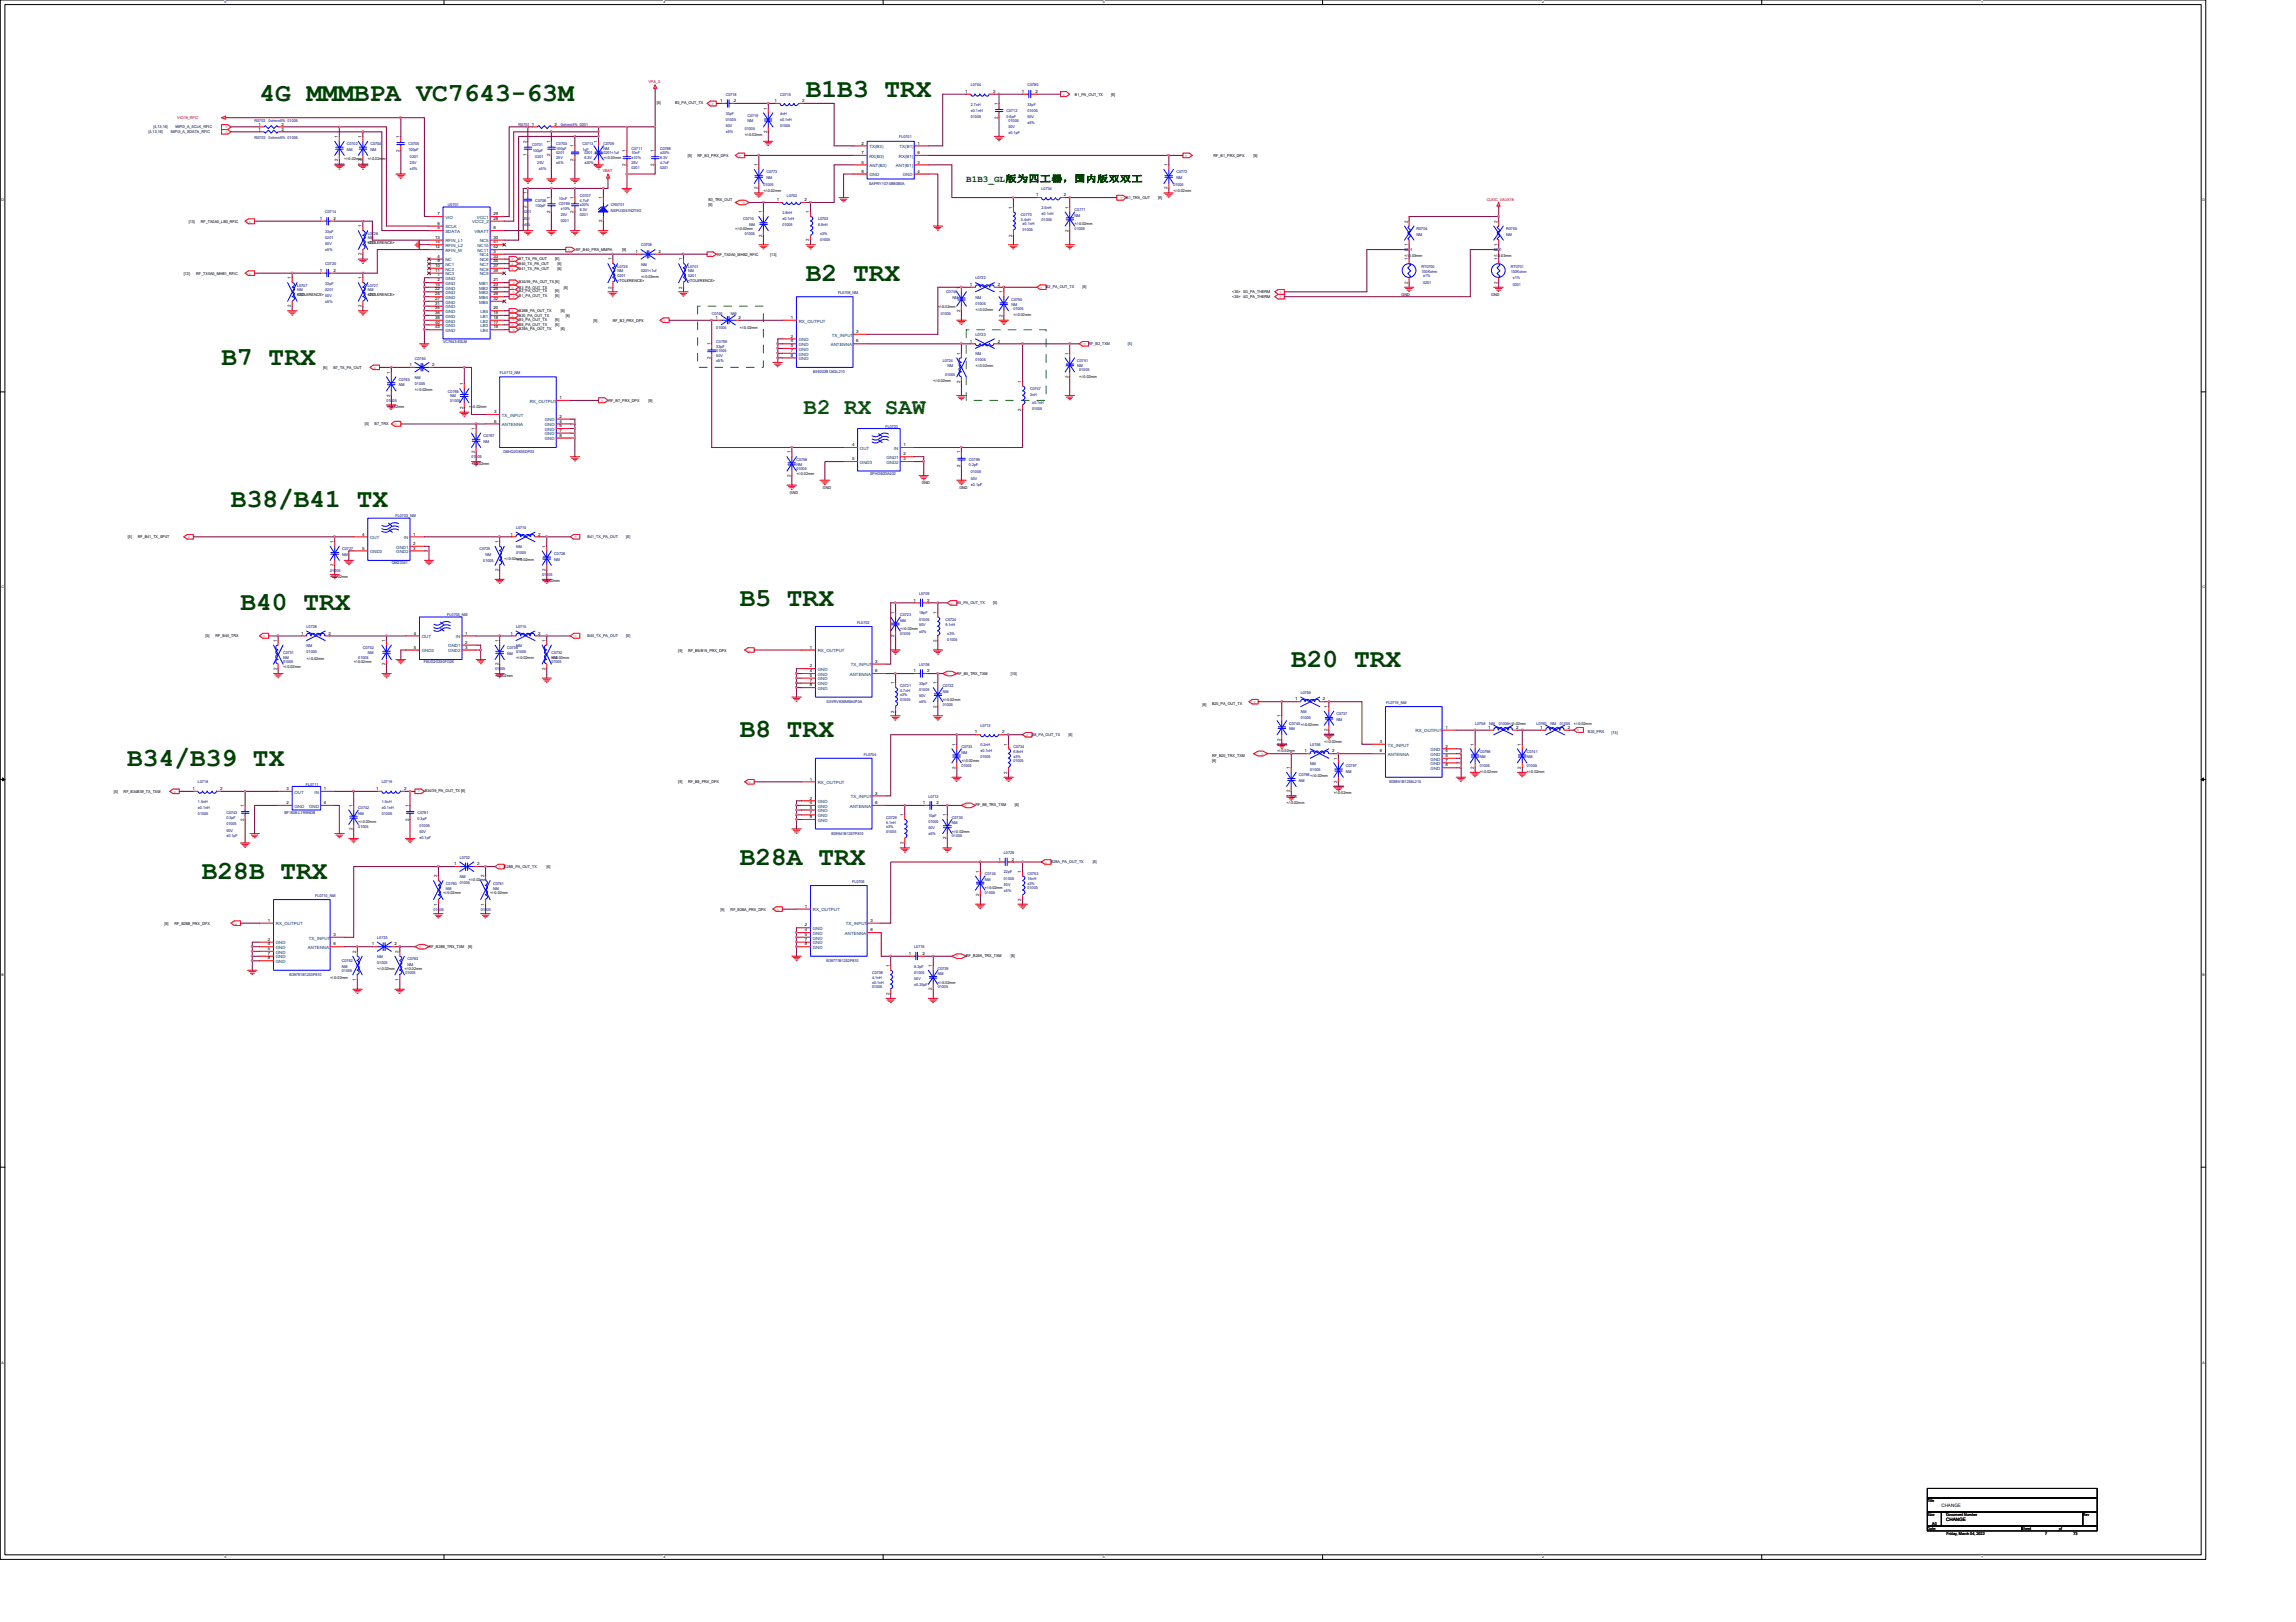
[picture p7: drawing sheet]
<svg xmlns="http://www.w3.org/2000/svg" width="297mm" height="210mm" viewBox="0 0 297 210" stroke-linecap="round" stroke-linejoin="round" font-family="sans-serif">
<defs><g id="words">
<g font-size="3.4" fill="#004000">
<text x="33.6" y="13.1">4G MMMBPA VC7643-63M</text>
<text x="104.3" y="12.5">B1B3 TRX</text>
<text x="104.3" y="36.3">B2 TRX</text>
<text x="28.7" y="47.3">B7 TRX</text>
<text x="29.9" y="65.6">B38/B41 TX</text>
<text x="31.1" y="79">B40 TRX</text>
<text x="95.7" y="78.4">B5 TRX</text>
<text x="167" y="86.3">B20 TRX</text>
<text x="95.7" y="95.4">B8 TRX</text>
<text x="16.5" y="99.1">B34/B39 TX</text>
<text x="26.1" y="113.7">B28B TRX</text>
<text x="95.7" y="111.9">B28A TRX</text>
</g>
<text font-size="2.9" fill="#008000" x="104" y="53.6">B2 RX SAW</text>
<text font-size="1.2" fill="#004000" x="125" y="23.5">B1B3_GL国作版版版，国国国国国版</text>
<g font-size=".6">
<text x="33.4" y="16.3">1</text>
<text x="33.4" y="16.9">1</text>
<text x="36.4" y="16.3">2</text>
<text x="36.4" y="16.9">2</text>
<text x="43.7" y="17.9" transform="rotate(-90 43.7 17.9)">1</text>
<text x="46.8" y="17.9" transform="rotate(-90 46.8 17.9)">1</text>
<text x="51.7" y="17.9" transform="rotate(-90 51.7 17.9)">1</text>
<text x="68.8" y="16.3">1</text>
<text x="71.8" y="16.3">2</text>
<text x="93.2" y="13.2">1</text>
<text x="95" y="13.2">2</text>
<text x="99.2" y="17.2" transform="rotate(-90 99.2 17.2)">2</text>
<text x="99.2" y="14.2" transform="rotate(-90 99.2 14.2)">1</text>
<text x="100.2" y="13.2">1</text>
<text x="103.8" y="13.2">2</text>
<text x="124.9" y="12">1</text>
<text x="128.5" y="12">2</text>
<text x="129.1" y="15.4" transform="rotate(-90 129.1 15.4)">2</text>
<text x="129.1" y="13.6" transform="rotate(-90 129.1 13.6)">1</text>
<text x="132.2" y="12">1</text>
<text x="133.9" y="12">2</text>
<text x="43.7" y="20.9" transform="rotate(-90 43.7 20.9)">2</text>
<text x="46.8" y="20.9" transform="rotate(-90 46.8 20.9)">2</text>
<text x="51.7" y="19.6" transform="rotate(-90 51.7 19.6)">2</text>
<text x="68.1" y="20.2" transform="rotate(-90 68.1 20.2)">1</text>
<text x="68.1" y="18.5" transform="rotate(-90 68.1 18.5)">2</text>
<text x="71.2" y="20.2" transform="rotate(-90 71.2 20.2)">2</text>
<text x="71.2" y="18.5" transform="rotate(-90 71.2 18.5)">1</text>
<text x="74.2" y="20.9" transform="rotate(-90 74.2 20.9)">2</text>
<text x="74.2" y="19" transform="rotate(-90 74.2 19)">1</text>
<text x="77.3" y="21.5" transform="rotate(-90 77.3 21.5)">2</text>
<text x="77.3" y="18.5" transform="rotate(-90 77.3 18.5)">1</text>
<text x="80.9" y="21.5" transform="rotate(-90 80.9 21.5)">2</text>
<text x="80.9" y="19.7" transform="rotate(-90 80.9 19.7)">1</text>
<text x="84.6" y="21.5" transform="rotate(-90 84.6 21.5)">2</text>
<text x="84.6" y="19.7" transform="rotate(-90 84.6 19.7)">1</text>
<text x="98" y="21.5" transform="rotate(-90 98 21.5)">1</text>
<text x="111.5" y="18.7">2</text>
<text x="111.5" y="21.2">5</text>
<text x="111.5" y="19.9">7</text>
<text x="111.5" y="22.4">8</text>
<text x="118.7" y="18.7">1</text>
<text x="118.7" y="21.2">3</text>
<text x="118.7" y="22.4">4</text>
<text x="118.7" y="19.9">6</text>
<text x="151" y="21.5" transform="rotate(-90 151 21.5)">1</text>
<text x="41.4" y="28.4">1</text>
<text x="43.1" y="28.4">2</text>
<text x="46.8" y="29.4" transform="rotate(-90 46.8 29.4)">1</text>
<text x="56.6" y="29.1">6</text>
<text x="56.6" y="29.7">5</text>
<text x="56.6" y="27.9">7</text>
<text x="63.8" y="29.7">8</text>
<text x="63.8" y="27.9">29</text>
<text x="63.8" y="28.4">28</text>
<text x="68.1" y="27" transform="rotate(-90 68.1 27)">2</text>
<text x="68.1" y="25.1" transform="rotate(-90 68.1 25.1)">1</text>
<text x="71.2" y="27.6" transform="rotate(-90 71.2 27.6)">2</text>
<text x="71.2" y="25.8" transform="rotate(-90 71.2 25.8)">1</text>
<text x="74.2" y="27.6" transform="rotate(-90 74.2 27.6)">2</text>
<text x="74.2" y="25.8" transform="rotate(-90 74.2 25.8)">1</text>
<text x="77.9" y="28.8" transform="rotate(-90 77.9 28.8)">2</text>
<text x="77.9" y="25.8" transform="rotate(-90 77.9 25.8)">1</text>
<text x="98" y="24.5" transform="rotate(-90 98 24.5)">2</text>
<text x="98.6" y="27.6" transform="rotate(-90 98.6 27.6)">1</text>
<text x="100.5" y="26">1</text>
<text x="104.1" y="26">2</text>
<text x="104.7" y="27.6" transform="rotate(-90 104.7 27.6)">1</text>
<text x="130.9" y="27" transform="rotate(-90 130.9 27)">1</text>
<text x="134" y="25.4">1</text>
<text x="137.6" y="25.4">2</text>
<text x="138.2" y="27" transform="rotate(-90 138.2 27)">1</text>
<text x="151" y="24.5" transform="rotate(-90 151 24.5)">2</text>
<text x="182.1" y="28.8" transform="rotate(-90 182.1 28.8)">2</text>
<text x="193.7" y="28.8" transform="rotate(-90 193.7 28.8)">2</text>
<text x="41.4" y="35.2">1</text>
<text x="43.1" y="35.2">2</text>
<text x="46.8" y="33.1" transform="rotate(-90 46.8 33.1)">2</text>
<text x="56.3" y="31.5">14</text>
<text x="56.3" y="34.5">10</text>
<text x="56.3" y="35.2">11</text>
<text x="56.3" y="32.1">12</text>
<text x="56.3" y="30.9">13</text>
<text x="56.6" y="33.4">4</text>
<text x="56.6" y="35.8">1</text>
<text x="56.6" y="34">9</text>
<text x="63.8" y="31.5">41</text>
<text x="63.8" y="32.7">3</text>
<text x="63.8" y="30.9">30</text>
<text x="63.8" y="33.4">33</text>
<text x="63.8" y="34">35</text>
<text x="63.8" y="34.5">37</text>
<text x="63.8" y="35.2">39</text>
<text x="63.8" y="32.1">42</text>
<text x="79.1" y="33.7" transform="rotate(-90 79.1 33.7)">1</text>
<text x="82.2" y="32.7">1</text>
<text x="85.2" y="32.7">2</text>
<text x="88.3" y="33.7" transform="rotate(-90 88.3 33.7)">1</text>
<text x="98.6" y="30.6" transform="rotate(-90 98.6 30.6)">2</text>
<text x="104.7" y="31.2" transform="rotate(-90 104.7 31.2)">2</text>
<text x="130.9" y="30.6" transform="rotate(-90 130.9 30.6)">2</text>
<text x="138.2" y="30" transform="rotate(-90 138.2 30)">2</text>
<text x="182.1" y="33.7" transform="rotate(-90 182.1 33.7)">1</text>
<text x="182.1" y="31.8" transform="rotate(-90 182.1 31.8)">1</text>
<text x="193.7" y="33.7" transform="rotate(-90 193.7 33.7)">1</text>
<text x="193.7" y="31.8" transform="rotate(-90 193.7 31.8)">1</text>
<text x="37.6" y="39.8" transform="rotate(-90 37.6 39.8)">2</text>
<text x="37.6" y="36.2" transform="rotate(-90 37.6 36.2)">1</text>
<text x="46.8" y="39.8" transform="rotate(-90 46.8 39.8)">2</text>
<text x="46.8" y="36.2" transform="rotate(-90 46.8 36.2)">1</text>
<text x="56.3" y="37">15</text>
<text x="56.3" y="37.6">22</text>
<text x="56.3" y="38.2">24</text>
<text x="56.3" y="38.8">27</text>
<text x="56.3" y="39.5">31</text>
<text x="56.3" y="40.6">36</text>
<text x="56.3" y="41.3">38</text>
<text x="56.3" y="41.9">40</text>
<text x="56.3" y="40">34</text>
<text x="56.6" y="36.4">2</text>
<text x="63.8" y="41.9">17</text>
<text x="63.8" y="41.3">18</text>
<text x="63.8" y="40.6">19</text>
<text x="63.8" y="40">20</text>
<text x="63.8" y="36.4">21</text>
<text x="63.8" y="38.2">26</text>
<text x="63.8" y="37">23</text>
<text x="63.8" y="37.6">25</text>
<text x="63.8" y="38.8">32</text>
<text x="79.1" y="37.3" transform="rotate(-90 79.1 37.3)">2</text>
<text x="88.3" y="37.3" transform="rotate(-90 88.3 37.3)">2</text>
<text x="92.6" y="41.3">1</text>
<text x="95.5" y="41.3">2</text>
<text x="102.3" y="41.3">1</text>
<text x="124.2" y="40.4" transform="rotate(-90 124.2 40.4)">2</text>
<text x="124.2" y="37.3" transform="rotate(-90 124.2 37.3)">1</text>
<text x="125.5" y="37">1</text>
<text x="129.1" y="37">2</text>
<text x="129.7" y="41" transform="rotate(-90 129.7 41)">2</text>
<text x="129.7" y="38" transform="rotate(-90 129.7 38)">1</text>
<text x="182.1" y="36.7" transform="rotate(-90 182.1 36.7)">2</text>
<text x="193.7" y="36.7" transform="rotate(-90 193.7 36.7)">2</text>
<text x="53" y="47.4">1</text>
<text x="55.9" y="47.4">2</text>
<text x="56.3" y="42.5">43</text>
<text x="63.8" y="42.5">16</text>
<text x="91.9" y="46.5" transform="rotate(-90 91.9 46.5)">2</text>
<text x="91.9" y="44.7" transform="rotate(-90 91.9 44.7)">1</text>
<text x="102.3" y="43.7">2</text>
<text x="102.3" y="44.3">4</text>
<text x="102.3" y="44.9">5</text>
<text x="102.3" y="45.6">7</text>
<text x="102.3" y="46.1">8</text>
<text x="110.8" y="43.1">3</text>
<text x="110.8" y="44.3">6</text>
<text x="124.2" y="45.9" transform="rotate(-90 124.2 45.9)">1</text>
<text x="125.5" y="44.3">1</text>
<text x="129.1" y="44.3">2</text>
<text x="138.2" y="45.9" transform="rotate(-90 138.2 45.9)">1</text>
<text x="50.5" y="51.4" transform="rotate(-90 50.5 51.4)">2</text>
<text x="50.5" y="48.3" transform="rotate(-90 50.5 48.3)">1</text>
<text x="59.9" y="52.9" transform="rotate(-90 59.9 52.9)">2</text>
<text x="59.9" y="49.9" transform="rotate(-90 59.9 49.9)">1</text>
<text x="63.9" y="53.5">3</text>
<text x="72.4" y="51.6">1</text>
<text x="124.2" y="49.5" transform="rotate(-90 124.2 49.5)">2</text>
<text x="132.1" y="53.2" transform="rotate(-90 132.1 53.2)">2</text>
<text x="132.1" y="49.5" transform="rotate(-90 132.1 49.5)">1</text>
<text x="138.2" y="48.9" transform="rotate(-90 138.2 48.9)">2</text>
<text x="61.4" y="58.7" transform="rotate(-90 61.4 58.7)">2</text>
<text x="61.4" y="55.6" transform="rotate(-90 61.4 55.6)">1</text>
<text x="63.9" y="54.7">6</text>
<text x="72.4" y="54.1">2</text>
<text x="72.4" y="54.7">4</text>
<text x="72.4" y="55.3">5</text>
<text x="72.4" y="55.9">7</text>
<text x="72.4" y="56.5">8</text>
<text x="102.3" y="58.7" transform="rotate(-90 102.3 58.7)">1</text>
<text x="110.2" y="57.7">4</text>
<text x="110.2" y="59.6">5</text>
<text x="116.9" y="57.7">1</text>
<text x="116.9" y="59.6">3</text>
<text x="116.9" y="58.9">2</text>
<text x="124.2" y="58.7" transform="rotate(-90 124.2 58.7)">1</text>
<text x="102.3" y="61.7" transform="rotate(-90 102.3 61.7)">2</text>
<text x="124.2" y="60.5" transform="rotate(-90 124.2 60.5)">2</text>
<text x="43.1" y="70.3" transform="rotate(-90 43.1 70.3)">1</text>
<text x="46.9" y="69.3">4</text>
<text x="46.9" y="71.1">5</text>
<text x="53.5" y="69.3">1</text>
<text x="53.5" y="71.1">3</text>
<text x="53.5" y="70.5">2</text>
<text x="64.5" y="70.3" transform="rotate(-90 64.5 70.3)">1</text>
<text x="66" y="69.3">1</text>
<text x="69.6" y="69.3">2</text>
<text x="70.6" y="70.9" transform="rotate(-90 70.6 70.9)">1</text>
<text x="43.1" y="73.3" transform="rotate(-90 43.1 73.3)">2</text>
<text x="64.5" y="73.9" transform="rotate(-90 64.5 73.9)">2</text>
<text x="70.6" y="73.9" transform="rotate(-90 70.6 73.9)">2</text>
<text x="118.2" y="77.9">1</text>
<text x="119.9" y="77.9">2</text>
<text x="35.8" y="83.1" transform="rotate(-90 35.8 83.1)">1</text>
<text x="38.9" y="82.1">1</text>
<text x="42.5" y="82.1">2</text>
<text x="49.8" y="83.1" transform="rotate(-90 49.8 83.1)">1</text>
<text x="53.5" y="82.1">4</text>
<text x="53.5" y="83.9">5</text>
<text x="60.2" y="82.1">1</text>
<text x="60.2" y="83.9">3</text>
<text x="60.2" y="83.3">2</text>
<text x="64.5" y="83.1" transform="rotate(-90 64.5 83.1)">1</text>
<text x="66" y="82.1">1</text>
<text x="69.6" y="82.1">2</text>
<text x="70.6" y="83.1" transform="rotate(-90 70.6 83.1)">1</text>
<text x="104.8" y="83.9">1</text>
<text x="115.7" y="82.4" transform="rotate(-90 115.7 82.4)">2</text>
<text x="115.7" y="79.4" transform="rotate(-90 115.7 79.4)">1</text>
<text x="121.2" y="83.1" transform="rotate(-90 121.2 83.1)">2</text>
<text x="121.2" y="79.4" transform="rotate(-90 121.2 79.4)">1</text>
<text x="35.8" y="86.7" transform="rotate(-90 35.8 86.7)">2</text>
<text x="49.8" y="86.1" transform="rotate(-90 49.8 86.1)">2</text>
<text x="64.5" y="86.1" transform="rotate(-90 64.5 86.1)">2</text>
<text x="70.6" y="86.7" transform="rotate(-90 70.6 86.7)">2</text>
<text x="104.8" y="86.4">2</text>
<text x="104.8" y="87">4</text>
<text x="104.8" y="87.6">5</text>
<text x="104.8" y="88.2">7</text>
<text x="104.8" y="88.8">8</text>
<text x="113.2" y="85.8">3</text>
<text x="113.2" y="87">6</text>
<text x="115.7" y="88.6" transform="rotate(-90 115.7 88.6)">1</text>
<text x="118.2" y="87">1</text>
<text x="119.9" y="87">2</text>
<text x="121.2" y="88.6" transform="rotate(-90 121.2 88.6)">1</text>
<text x="115.7" y="92.2" transform="rotate(-90 115.7 92.2)">2</text>
<text x="121.2" y="91.6" transform="rotate(-90 121.2 91.6)">2</text>
<text x="126.1" y="94.9">1</text>
<text x="129.7" y="94.9">2</text>
<text x="165.6" y="95.8" transform="rotate(-90 165.6 95.8)">2</text>
<text x="165.6" y="92.8" transform="rotate(-90 165.6 92.8)">1</text>
<text x="167.6" y="90.6">1</text>
<text x="171.2" y="90.6">2</text>
<text x="171.7" y="94.6" transform="rotate(-90 171.7 94.6)">2</text>
<text x="171.7" y="91.6" transform="rotate(-90 171.7 91.6)">1</text>
<text x="187" y="94.3">1</text>
<text x="192.5" y="94.3">1</text>
<text x="196.1" y="94.3">2</text>
<text x="199.3" y="94.3">1</text>
<text x="202.8" y="94.3">2</text>
<text x="104.8" y="101">1</text>
<text x="123.6" y="99.5" transform="rotate(-90 123.6 99.5)">2</text>
<text x="123.6" y="96.5" transform="rotate(-90 123.6 96.5)">1</text>
<text x="130.3" y="100.1" transform="rotate(-90 130.3 100.1)">2</text>
<text x="130.3" y="96.5" transform="rotate(-90 130.3 96.5)">1</text>
<text x="166.9" y="99.5" transform="rotate(-90 166.9 99.5)">1</text>
<text x="168.8" y="97.4">1</text>
<text x="172.3" y="97.4">2</text>
<text x="173" y="101.3" transform="rotate(-90 173 101.3)">2</text>
<text x="173" y="98.3" transform="rotate(-90 173 98.3)">1</text>
<text x="178.5" y="96.1">3</text>
<text x="178.5" y="97.4">6</text>
<text x="187" y="96.7">2</text>
<text x="187" y="97.4">4</text>
<text x="187" y="98">5</text>
<text x="187" y="98.6">7</text>
<text x="187" y="99.2">8</text>
<text x="190.7" y="99.5" transform="rotate(-90 190.7 99.5)">2</text>
<text x="190.7" y="96.5" transform="rotate(-90 190.7 96.5)">1</text>
<text x="196.8" y="99.5" transform="rotate(-90 196.8 99.5)">2</text>
<text x="196.8" y="96.5" transform="rotate(-90 196.8 96.5)">1</text>
<text x="24.9" y="102.2">1</text>
<text x="28.5" y="102.2">2</text>
<text x="31.5" y="106.2" transform="rotate(-90 31.5 106.2)">2</text>
<text x="31.5" y="104.4" transform="rotate(-90 31.5 104.4)">1</text>
<text x="37.1" y="104.1">2</text>
<text x="37.1" y="102.2">3</text>
<text x="41.9" y="102.2">1</text>
<text x="41.9" y="104.1">4</text>
<text x="45.6" y="107.4" transform="rotate(-90 45.6 107.4)">2</text>
<text x="45.6" y="104.4" transform="rotate(-90 45.6 104.4)">1</text>
<text x="48.7" y="102.2">1</text>
<text x="52.3" y="102.2">2</text>
<text x="52.9" y="106.2" transform="rotate(-90 52.9 106.2)">2</text>
<text x="52.9" y="104.4" transform="rotate(-90 52.9 104.4)">1</text>
<text x="104.8" y="103.5">2</text>
<text x="104.8" y="104.1">4</text>
<text x="104.8" y="104.6">5</text>
<text x="104.8" y="105.3">7</text>
<text x="104.8" y="105.9">8</text>
<text x="113.2" y="102.8">3</text>
<text x="113.2" y="104.1">6</text>
<text x="116.9" y="105.6" transform="rotate(-90 116.9 105.6)">1</text>
<text x="119.4" y="104.1">1</text>
<text x="121.2" y="104.1">2</text>
<text x="122.4" y="105.6" transform="rotate(-90 122.4 105.6)">1</text>
<text x="166.9" y="102.5" transform="rotate(-90 166.9 102.5)">2</text>
<text x="56.6" y="113.5" transform="rotate(-90 56.6 113.5)">2</text>
<text x="58.8" y="112">1</text>
<text x="61.7" y="112">2</text>
<text x="62.7" y="113.5" transform="rotate(-90 62.7 113.5)">2</text>
<text x="116.9" y="109.3" transform="rotate(-90 116.9 109.3)">2</text>
<text x="122.4" y="108.6" transform="rotate(-90 122.4 108.6)">2</text>
<text x="126.7" y="112.9" transform="rotate(-90 126.7 112.9)">1</text>
<text x="129.2" y="111.4">1</text>
<text x="130.9" y="111.4">2</text>
<text x="132.1" y="113" transform="rotate(-90 132.1 113)">1</text>
<text x="34.7" y="119.3">1</text>
<text x="56.6" y="117.2" transform="rotate(-90 56.6 117.2)">1</text>
<text x="62.7" y="117.2" transform="rotate(-90 62.7 117.2)">1</text>
<text x="104.1" y="117.5">1</text>
<text x="104.1" y="119.9">2</text>
<text x="112.6" y="119.3">3</text>
<text x="126.7" y="116" transform="rotate(-90 126.7 116)">2</text>
<text x="132.1" y="116.6" transform="rotate(-90 132.1 116.6)">2</text>
<text x="34.7" y="121.8">2</text>
<text x="34.7" y="122.3">4</text>
<text x="34.7" y="122.9">5</text>
<text x="34.7" y="123.6">7</text>
<text x="34.7" y="124.2">8</text>
<text x="43.1" y="121.1">3</text>
<text x="43.1" y="122.3">6</text>
<text x="46.1" y="123.3" transform="rotate(-90 46.1 123.3)">2</text>
<text x="48.1" y="122.3">1</text>
<text x="51.1" y="122.3">2</text>
<text x="51.6" y="123.3" transform="rotate(-90 51.6 123.3)">2</text>
<text x="104.1" y="120.5">4</text>
<text x="104.1" y="121.1">5</text>
<text x="104.1" y="121.8">7</text>
<text x="104.1" y="122.3">8</text>
<text x="112.6" y="120.5">6</text>
<text x="115.1" y="125.1" transform="rotate(-90 115.1 125.1)">1</text>
<text x="117.6" y="123.6">1</text>
<text x="119.3" y="123.6">2</text>
<text x="120.6" y="125.1" transform="rotate(-90 120.6 125.1)">1</text>
<text x="46.1" y="126.9" transform="rotate(-90 46.1 126.9)">1</text>
<text x="51.6" y="126.9" transform="rotate(-90 51.6 126.9)">1</text>
<text x="115.1" y="128.8" transform="rotate(-90 115.1 128.8)">2</text>
<text x="120.6" y="128.1" transform="rotate(-90 120.6 128.1)">2</text>
<text x="251.2" y="195">CHANGE</text>
<text x="251.8" y="196.8">CHANGE</text>
</g>
<g font-size=".6" fill="#004080">
<text x="112.5" y="19.2">TX(B3)</text>
<text x="112.5" y="21.6">ANT(B3)</text>
<text x="112.5" y="20.4">RX(B3)</text>
<text x="112.5" y="22.8">GND</text>
<text x="115.9" y="21.6">ANT(B1)</text>
<text x="116.3" y="20.4">RX(B1)</text>
<text x="116.4" y="19.2">TX(B1)</text>
<text x="116.8" y="22.8">GND</text>
<text x="57.6" y="29.5">SCLK</text>
<text x="57.6" y="28.3">VIO</text>
<text x="61.1" y="28.9">VCC2_2</text>
<text x="61.7" y="28.3">VCC1</text>
<text x="57.6" y="32">RFIN_L2</text>
<text x="57.6" y="33.8">NC</text>
<text x="57.6" y="30.1">SDATA</text>
<text x="57.6" y="34.4">NC1</text>
<text x="57.6" y="35">NC2</text>
<text x="57.6" y="35.6">NC3</text>
<text x="57.6" y="32.6">RFIN_M</text>
<text x="57.6" y="31.4">RFIN_L1</text>
<text x="61.4" y="30.1">VBATT</text>
<text x="61.8" y="32">NC10</text>
<text x="61.8" y="32.6">NC11</text>
<text x="62.1" y="33.2">NC4</text>
<text x="62.1" y="31.4">NC5</text>
<text x="62.1" y="33.8">NC6</text>
<text x="62.1" y="34.4">NC7</text>
<text x="62.1" y="35">NC8</text>
<text x="62.1" y="35.6">NC9</text>
<text x="57.6" y="36.2">GND</text>
<text x="57.6" y="36.9">GND</text>
<text x="57.6" y="37.5">GND</text>
<text x="57.6" y="38.1">GND</text>
<text x="57.6" y="38.7">GND</text>
<text x="57.6" y="39.3">GND</text>
<text x="57.6" y="39.9">GND</text>
<text x="57.6" y="41.1">GND</text>
<text x="57.6" y="41.7">GND</text>
<text x="57.6" y="40.5">GND</text>
<text x="62" y="36.9">MB1</text>
<text x="62" y="38.7">MB4</text>
<text x="62" y="37.5">MB2</text>
<text x="62" y="38.1">MB3</text>
<text x="62" y="39.3">MB5</text>
<text x="62.1" y="41.7">LB2</text>
<text x="62.1" y="41.1">LB1</text>
<text x="62.1" y="40.5">LB5</text>
<text x="103.3" y="41.7">RX_OUTPUT</text>
<text x="57.6" y="42.3">GND</text>
<text x="57.6" y="43">GND</text>
<text x="62.1" y="43">LB4</text>
<text x="62.1" y="42.3">LB3</text>
<text x="103.3" y="44.2">GND</text>
<text x="103.3" y="44.8">GND</text>
<text x="103.3" y="45.4">GND</text>
<text x="103.3" y="46">GND</text>
<text x="103.3" y="46.6">GND</text>
<text x="107.5" y="44.8">ANTENNA</text>
<text x="107.6" y="43.6">TX_INPUT</text>
<text x="64.9" y="53.9">TX_INPUT</text>
<text x="68.5" y="52.1">RX_OUTPUT</text>
<text x="64.9" y="55.2">ANTENNA</text>
<text x="70.5" y="54.5">GND</text>
<text x="70.5" y="55.2">GND</text>
<text x="70.5" y="55.8">GND</text>
<text x="70.5" y="56.3">GND</text>
<text x="70.5" y="57">GND</text>
<text x="111.3" y="58.2">OUT</text>
<text x="114.7" y="59.4">GND1</text>
<text x="115.7" y="58.2">IN</text>
<text x="111.3" y="60">GND3</text>
<text x="114.7" y="60">GND2</text>
<text x="47.9" y="69.8">OUT</text>
<text x="47.9" y="71.6">GND3</text>
<text x="51.3" y="71.6">GND2</text>
<text x="51.3" y="71">GND1</text>
<text x="52.2" y="69.8">IN</text>
<text x="54.6" y="82.6">OUT</text>
<text x="58" y="83.8">GND1</text>
<text x="59" y="82.6">IN</text>
<text x="54.6" y="84.4">GND3</text>
<text x="58" y="84.4">GND2</text>
<text x="105.8" y="84.4">RX_OUTPUT</text>
<text x="105.8" y="86.8">GND</text>
<text x="105.8" y="87.5">GND</text>
<text x="105.8" y="88.1">GND</text>
<text x="105.8" y="88.7">GND</text>
<text x="105.8" y="89.3">GND</text>
<text x="109.9" y="87.5">ANTENNA</text>
<text x="110.1" y="86.2">TX_INPUT</text>
<text x="183.1" y="94.8">RX_OUTPUT</text>
<text x="105.8" y="101.5">RX_OUTPUT</text>
<text x="179.5" y="96.6">TX_INPUT</text>
<text x="179.5" y="97.8">ANTENNA</text>
<text x="185.1" y="97.2">GND</text>
<text x="185.1" y="97.8">GND</text>
<text x="185.1" y="98.4">GND</text>
<text x="185.1" y="99">GND</text>
<text x="185.1" y="99.7">GND</text>
<text x="38.1" y="104.5">GND</text>
<text x="38.1" y="102.7">OUT</text>
<text x="40" y="104.5">GND</text>
<text x="40.7" y="102.7">IN</text>
<text x="105.8" y="103.9">GND</text>
<text x="105.8" y="104.5">GND</text>
<text x="105.8" y="105.1">GND</text>
<text x="105.8" y="105.8">GND</text>
<text x="105.8" y="106.3">GND</text>
<text x="109.9" y="104.5">ANTENNA</text>
<text x="110.1" y="103.3">TX_INPUT</text>
<text x="35.7" y="119.8">RX_OUTPUT</text>
<text x="105.2" y="117.9">RX_OUTPUT</text>
<text x="109.4" y="119.8">TX_INPUT</text>
<text x="35.7" y="122.2">GND</text>
<text x="35.7" y="122.8">GND</text>
<text x="35.7" y="123.4">GND</text>
<text x="35.7" y="124">GND</text>
<text x="35.7" y="124.6">GND</text>
<text x="39.8" y="122.8">ANTENNA</text>
<text x="40" y="121.6">TX_INPUT</text>
<text x="105.2" y="120.4">GND</text>
<text x="105.2" y="121">GND</text>
<text x="105.2" y="121.6">GND</text>
<text x="105.2" y="122.2">GND</text>
<text x="105.2" y="122.8">GND</text>
<text x="109.3" y="121">ANTENNA</text>
</g>
<g font-size=".5">
<text x="29" y=".4">5</text>
<text x="85.8" y=".4">4</text>
<text x="142.7" y=".4">3</text>
<text x="199.5" y=".4">2</text>
<text x="256.3" y=".4">1</text>
<text x="85" y="13.5">[6]</text>
<text x="87.3" y="13.5">B3_PA_OUT_TX</text>
<text x="96.4" y="17.6">+/-0.02mm</text>
<text x="139.1" y="12.4">B1_PA_OUT_TX</text>
<text x="143.8" y="12.4">[6]</text>
<text x="44.5" y="20.7">+/-0.02mm</text>
<text x="47.6" y="20.7">+/-0.02mm</text>
<text x="78.1" y="20.6">+/-0.03mm</text>
<text x="89" y="20.3">[9]</text>
<text x="90.3" y="20.3">RF_B3_PRX_DPX</text>
<text x="157" y="20.3">RF_B1_PRX_DPX</text>
<text x="162.2" y="20.3">[9]</text>
<text x=".2" y="26">D</text>
<text x="24.4" y="28.8">[13]</text>
<text x="26" y="28.8">RF_TX0A0_LB0_RFIC</text>
<text x="91.6" y="26">B3_TRX_OUT</text>
<text x="91.6" y="26.7">[6]</text>
<text x="95.1" y="29.8">+/-0.02mm</text>
<text x="98.8" y="24.9">+/-0.02mm</text>
<text x="139" y="29.1">+/-0.02mm</text>
<text x="145.7" y="25.7">B1_TRX_OUT</text>
<text x="149.8" y="25.7">[6]</text>
<text x="151.8" y="24.9">+/-0.02mm</text>
<text x="284.9" y="26">D</text>
<text x="23.8" y="35.6">[13]</text>
<text x="25.4" y="35.6">RF_TX0A0_MHB1_RFIC</text>
<text x="47.6" y="31.6">&lt;TOLERENCE&gt;</text>
<text x="67.1" y="33.7">B7_TX_PA_OUT</text>
<text x="67.1" y="34.3">B40_TX_PA_OUT</text>
<text x="67.1" y="34.9">B41_TX_PA_OUT</text>
<text x="71.8" y="33.7">[6]</text>
<text x="72.1" y="34.3">[6]</text>
<text x="72.1" y="34.9">[6]</text>
<text x="74.5" y="32.5">RF_B40_PRX_MMPA</text>
<text x="80.5" y="32.5">[9]</text>
<text x="82.9" y="36">+/-0.03mm</text>
<text x="92.8" y="33.1">RF_TX0A0_MHB2_RFIC</text>
<text x="99.6" y="33.1">[13]</text>
<text x="181.7" y="33.3">+/-0.03mm</text>
<text x="193.3" y="33.3">+/-0.03mm</text>
<text x="38.4" y="38.3">&lt;TOLERENCE&gt; 50V</text>
<text x="47.6" y="38.3">&lt;TOLERENCE&gt;</text>
<text x="67.1" y="37.8">B2_PA_OUT_TX</text>
<text x="67.1" y="38.5">B1_PA_OUT_TX</text>
<text x="67.1" y="40.4">B28B_PA_OUT_TX</text>
<text x="67.1" y="41">B20_PA_OUT_TX</text>
<text x="67.1" y="41.5">B5_PA_OUT_TX</text>
<text x="67.1" y="36.7">B34/39_PA_OUT_TX [6]</text>
<text x="67.1" y="37.4">B3_PA_OUT_TX</text>
<text x="71.8" y="37.8">[6]</text>
<text x="71.8" y="38.5">[6]</text>
<text x="71.8" y="41.5">[6]</text>
<text x="72.6" y="40.4">[6]</text>
<text x="72.9" y="37.4">[6]</text>
<text x="73.2" y="41">[6]</text>
<text x="76.8" y="41.7">[9]</text>
<text x="79.3" y="41.7">RF_B2_PRX_DPX</text>
<text x="79.9" y="36.4">&lt;TOLERENCE&gt;</text>
<text x="89" y="36.4">&lt;TOLERENCE&gt;</text>
<text x="121.3" y="39.9">+/-0.02mm</text>
<text x="126.2" y="40.2">+/-0.02mm</text>
<text x="131.1" y="40.9">+/-0.02mm</text>
<text x="159.4" y="37.9">&lt;35&gt; 5G_PA_THERM</text>
<text x="159.4" y="38.5">&lt;35&gt; 4G_PA_THERM</text>
<text x="181.3" y="38.3">GND</text>
<text x="192.9" y="38.3">GND</text>
<text x="41.8" y="47.8">[6]</text>
<text x="43.1" y="47.8">B7_TX_PA_OUT</text>
<text x="67.1" y="42.2">B8_PA_OUT_TX</text>
<text x="67.1" y="42.8">B28A_PA_OUT_TX</text>
<text x="71.8" y="42.2">[6]</text>
<text x="72.6" y="42.8">[6]</text>
<text x="95.7" y="42.5">+/-0.02mm</text>
<text x="126.2" y="47.5">+/-0.02mm</text>
<text x="50" y="52.8">+/-0.02mm</text>
<text x="53.7" y="50.6">+/-0.02mm</text>
<text x="60.7" y="52.7">+/-0.02mm</text>
<text x="78.7" y="52">RF_B7_PRX_DPX</text>
<text x="83.9" y="52">[9]</text>
<text x="120.7" y="49.4">+/-0.02mm</text>
<text x="139.6" y="48.9">+/-0.02mm</text>
<text x="47.2" y="55">[5]</text>
<text x="48.5" y="55">B7_TRX</text>
<text x="61" y="60.1">+/-0.02mm</text>
<text x="102.2" y="63.9">GND</text>
<text x="103" y="61.5">+/-0.02mm</text>
<text x="106.5" y="63.3">GND</text>
<text x="119.3" y="62.7">GND</text>
<text x="124.1" y="63.3">GND</text>
<text x="16.5" y="69.7">[5]</text>
<text x="17.8" y="69.7">RF_B41_TX_SP4T</text>
<text x=".2" y="76.2">C</text>
<text x="42.7" y="74.8">+/-0.02mm</text>
<text x="65.2" y="72.4">+/-0.02mm</text>
<text x="66.8" y="72.6">+/-0.02mm</text>
<text x="70.1" y="75.4">+/-0.02mm</text>
<text x="284.9" y="76.2">C</text>
<text x="26.6" y="82.5">[5]</text>
<text x="27.9" y="82.5">RF_B40_TRX</text>
<text x="116.5" y="81.6">+/-0.02mm</text>
<text x="36.6" y="86.4">+/-0.02mm</text>
<text x="39.7" y="85.3">+/-0.02mm</text>
<text x="45.8" y="85.9">+/-0.02mm</text>
<text x="64" y="87.5">+/-0.02mm</text>
<text x="66.8" y="85.3">+/-0.02mm</text>
<text x="71.3" y="85.2">+/-0.02mm</text>
<text x="87.8" y="84.3">[9]</text>
<text x="89" y="84.3">RF_B5/B19_PRX_DPX</text>
<text x="123.8" y="87.3">RF_B5_TRX_TXM</text>
<text x="130.8" y="87.3">[10]</text>
<text x="122" y="90.7">+/-0.02mm</text>
<text x="155.6" y="91.3">[6]</text>
<text x="156.8" y="91.2">B20_PA_OUT_TX</text>
<text x="168.3" y="93.9">+/-0.02mm</text>
<text x="203.6" y="93.8">+/-0.02mm</text>
<text x="87.8" y="101.4">[9]</text>
<text x="89" y="101.4">RF_B8_PRX_DPX</text>
<text x="124.4" y="98.6">+/-0.02mm</text>
<text x="156.8" y="97.9">RF_B20_TRX_TXM</text>
<text x="156.8" y="98.6">[6]</text>
<text x="165.2" y="97.3">+/-0.02mm</text>
<text x="169.5" y="100.6">+/-0.02mm</text>
<text x="171.3" y="96.1">+/-0.02mm</text>
<text x="191.4" y="100">+/-0.02mm</text>
<text x="197.5" y="100">+/-0.02mm</text>
<text x="14.7" y="102.6">[5]</text>
<text x="16" y="102.6">RF_B34B39_TX_TXM</text>
<text x="46.4" y="106.6">+/-0.02mm</text>
<text x="54.9" y="102.5">B34/39_PA_OUT_TX [6]</text>
<text x="123.1" y="107.8">+/-0.02mm</text>
<text x="126.2" y="104.4">RF_B8_TRX_TXM</text>
<text x="131.3" y="104.4">[6]</text>
<text x="166.5" y="104">+/-0.02mm</text>
<text x="172.6" y="102.8">+/-0.02mm</text>
<text x="21.3" y="119.7">[9]</text>
<text x="22.6" y="119.7">RF_B28B_PRX_DPX</text>
<text x="57.3" y="115.7">+/-0.02mm</text>
<text x="60.7" y="114">+/-0.02mm</text>
<text x="63.4" y="115.7">+/-0.02mm</text>
<text x="93.2" y="117.9">[9]</text>
<text x="94.5" y="117.9">RF_B28A_PRX_DPX</text>
<text x="127.4" y="115.1">+/-0.02mm</text>
<text x="48.8" y="125.5">+/-0.02mm</text>
<text x="52.3" y="125.5">+/-0.02mm</text>
<text x="55.5" y="122.6">RF_B28B_TRX_TXM</text>
<text x="60.6" y="122.6">[6]</text>
<text x="125" y="123.9">RF_B28A_TRX_TXM</text>
<text x="130.8" y="123.9">[6]</text>
<text x=".2" y="126.3">B</text>
<text x="42.7" y="126.7">+/-0.02mm</text>
<text x="121.3" y="127.3">+/-0.02mm</text>
<text x="284.9" y="126.3">B</text>
<text x=".2" y="176.5">A</text>
<text x="284.9" y="176.5">A</text>
<text x="249.3" y="194.4">Title</text>
<text x="249.3" y="196.2">Size</text>
<text x="249.3" y="198">Date:</text>
<text x="250" y="197.4">A0</text>
<text x="251.8" y="196.2">Document Number</text>
<text x="261.5" y="198">Sheet</text>
<text x="266.4" y="198">of</text>
<text x="269.5" y="196.2">Rev</text>
<text x="29" y="201.6">5</text>
<text x="85.8" y="201.6">4</text>
<text x="142.7" y="201.6">3</text>
<text x="199.5" y="201.6">2</text>
<text x="251.8" y="198.6">Friday, March 04, 2022</text>
<text x="256.3" y="201.6">1</text>
<text x="264.6" y="198.6">7</text>
<text x="268.3" y="198.6">73</text>
</g>
<g font-size=".5" fill="#f00">
<text x="83.9" y="10.8">VPA_0</text>
<text x="22.9" y="15.4">VIO18_RFIC</text>
<text x="29.5" y="16.3" transform="rotate(180 29.5 16.3)">o</text>
<text x="29.5" y="16.9" transform="rotate(180 29.5 16.9)">o</text>
<text x="92.4" y="13.3" transform="rotate(180 92.4 13.3)">o</text>
<text x="137.5" y="12.4">o</text>
<text x="78" y="22.3">VBAT</text>
<text x="95.6" y="20.3">o</text>
<text x="153.3" y="20.3">o</text>
<text x="32.2" y="28.8">o</text>
<text x="96.1" y="26.4">o</text>
<text x="145.2" y="25.5" transform="rotate(180 145.2 25.5)">o</text>
<text x="192.4" y="26">CLKIC_VAUX18</text>
<text x="32.2" y="35.6">o</text>
<text x="66.2" y="33.7">o</text>
<text x="66.2" y="34.3">o</text>
<text x="66.2" y="34.9">o</text>
<text x="73.5" y="32.5">o</text>
<text x="91.8" y="33.1">o</text>
<text x="66.2" y="37.4">o</text>
<text x="66.2" y="40.4">o</text>
<text x="66.2" y="41">o</text>
<text x="66.6" y="36.4" transform="rotate(180 66.6 36.4)">o</text>
<text x="66.6" y="37.7" transform="rotate(180 66.6 37.7)">o</text>
<text x="66.6" y="38.3" transform="rotate(180 66.6 38.3)">o</text>
<text x="66.6" y="41.3" transform="rotate(180 66.6 41.3)">o</text>
<text x="85.8" y="41.7">o</text>
<text x="134.6" y="37.4">o</text>
<text x="165.8" y="37.7" transform="rotate(180 165.8 37.7)">o</text>
<text x="165.8" y="38.3" transform="rotate(180 165.8 38.3)">o</text>
<text x="48.4" y="47.8">o</text>
<text x="66.2" y="42.2">o</text>
<text x="66.6" y="42.5" transform="rotate(180 66.6 42.5)">o</text>
<text x="140.5" y="44.4" transform="rotate(180 140.5 44.4)">o</text>
<text x="77.8" y="52">o</text>
<text x="51.1" y="55">o</text>
<text x="24.3" y="69.7">o</text>
<text x="74.6" y="69.3" transform="rotate(180 74.6 69.3)">o</text>
<text x="34" y="82.5">o</text>
<text x="74.6" y="82.2" transform="rotate(180 74.6 82.2)">o</text>
<text x="123" y="78.2">o</text>
<text x="96.8" y="84.3">o</text>
<text x="122.7" y="87" transform="rotate(180 122.7 87)">o</text>
<text x="132.7" y="95.3">o</text>
<text x="162.5" y="90.7" transform="rotate(180 162.5 90.7)">o</text>
<text x="204" y="94.7">o</text>
<text x="96.8" y="101.4">o</text>
<text x="163.2" y="97.7">o</text>
<text x="22.5" y="102.6">o</text>
<text x="54.4" y="102.3" transform="rotate(180 54.4 102.3)">o</text>
<text x="125.2" y="104.1" transform="rotate(180 125.2 104.1)">o</text>
<text x="64.5" y="112.4">o</text>
<text x="135.2" y="111.8">o</text>
<text x="30.4" y="119.7">o</text>
<text x="100.5" y="117.9">o</text>
<text x="54.5" y="122.4" transform="rotate(180 54.5 122.4)">o</text>
<text x="123.9" y="123.6" transform="rotate(180 123.9 123.6)">o</text>
</g>
<g font-size=".5" fill="#000080">
<text x="125.6" y="11.2">L0704</text>
<text x="132.9" y="11.2">C0780</text>
<text x="32.9" y="15.7">R0702</text>
<text x="34.8" y="15.7">0ohm±5% 01005</text>
<text x="67.1" y="16.3">R0701</text>
<text x="72.6" y="16.3">0ohm±5% 0201</text>
<text x="93.9" y="12.4">C0718</text>
<text x="93.9" y="14.9">33pF</text>
<text x="93.9" y="15.7">01005</text>
<text x="93.9" y="16.5">50V</text>
<text x="93.9" y="17.3">±5%</text>
<text x="96.4" y="16.8">01005</text>
<text x="96.7" y="15.1">C0719</text>
<text x="96.7" y="15.8">NM</text>
<text x="100.9" y="12.4">C0715</text>
<text x="100.9" y="14.9">4nH</text>
<text x="100.9" y="15.7">±0.1nH</text>
<text x="100.9" y="16.5">01005</text>
<text x="116.3" y="17.9">FL0701</text>
<text x="125.6" y="13.7">2.7nH</text>
<text x="125.6" y="14.4">±0.1nH</text>
<text x="125.6" y="15.2">01005</text>
<text x="130.2" y="14.5">C0712</text>
<text x="130.2" y="15.2">0.6pF</text>
<text x="130.5" y="15.7">01005</text>
<text x="130.5" y="16.5">50V</text>
<text x="130.5" y="17.3">±0.1pF</text>
<text x="132.9" y="13.7">33pF</text>
<text x="132.9" y="14.4">01005</text>
<text x="132.9" y="15.2">50V</text>
<text x="132.9" y="16">±5%</text>
<text x="32.9" y="18">R0703</text>
<text x="34.8" y="18">0ohm±5% 01005</text>
<text x="43.3" y="21.5">01005</text>
<text x="44.9" y="18.8">C0702</text>
<text x="44.9" y="19.5">NM</text>
<text x="46.4" y="21.5">01005</text>
<text x="47.9" y="18.8">C0704</text>
<text x="47.9" y="19.5">NM</text>
<text x="52.8" y="18.8">C0705</text>
<text x="52.8" y="19.5">100pF</text>
<text x="53" y="20.4">0201</text>
<text x="53" y="21.2">25V</text>
<text x="53" y="22">±5%</text>
<text x="68.8" y="18.9">C0701</text>
<text x="68.9" y="19.6">100pF</text>
<text x="69.3" y="20.4">0201</text>
<text x="69.5" y="21.2">25V</text>
<text x="69.7" y="22">±5%</text>
<text x="72" y="18.8">C0703</text>
<text x="72" y="19.4">100pF</text>
<text x="72" y="20">0201</text>
<text x="72" y="20.6">25V</text>
<text x="72" y="21.2">±5%</text>
<text x="75.4" y="18.8">C0713</text>
<text x="75.4" y="19.5">1uF</text>
<text x="75.6" y="20">0201</text>
<text x="75.6" y="20.6">6.3V</text>
<text x="75.6" y="21.2">±20%</text>
<text x="78.1" y="18.8">C0709</text>
<text x="78.1" y="19.4">NM</text>
<text x="78.1" y="20">0201&lt;1uf</text>
<text x="81.7" y="19.4">C0711</text>
<text x="81.7" y="20">10nF</text>
<text x="81.7" y="21.8">0201</text>
<text x="81.7" y="21.2">25V</text>
<text x="81.7" y="20.6">±10%</text>
<text x="85.4" y="19.4">C0768</text>
<text x="85.4" y="21.2">4.7uF</text>
<text x="85.4" y="21.8">0201</text>
<text x="85.4" y="20.6">6.3V</text>
<text x="85.4" y="20">±20%</text>
<text x="99.1" y="22.4">C0773</text>
<text x="99.1" y="23.2">NM</text>
<text x="112.4" y="23.9">SAPRY1G74BB0B0A</text>
<text x="152.2" y="22.4">C0772</text>
<text x="152.2" y="23.2">NM</text>
<text x="42.1" y="27.6">C0714</text>
<text x="58" y="26.7">U0701</text>
<text x="67.7" y="27.6">0201</text>
<text x="67.7" y="28.4">25V</text>
<text x="67.7" y="29.2">±5%</text>
<text x="69.3" y="26.1">C0706</text>
<text x="69.3" y="26.8">100pF</text>
<text x="72.3" y="26.6">C0769</text>
<text x="72.3" y="25.9">10nF</text>
<text x="72.6" y="28.7">0201</text>
<text x="72.6" y="27.9">25V</text>
<text x="72.6" y="27.1">±10%</text>
<text x="75" y="25.5">C0707</text>
<text x="75" y="26.1">4.7uF</text>
<text x="75" y="27.9">0201</text>
<text x="75" y="27.3">6.3V</text>
<text x="75" y="26.7">±20%</text>
<text x="79" y="26.7">CR0701</text>
<text x="79" y="27.4">NSPU3051N2T5G</text>
<text x="96.1" y="28.5">C0710</text>
<text x="96.9" y="29.3">NM</text>
<text x="98.8" y="24.1">01005</text>
<text x="101.2" y="27.7">2.8nH</text>
<text x="101.2" y="28.5">±0.1nH</text>
<text x="101.2" y="29.3">01005</text>
<text x="101.8" y="25.5">L0702</text>
<text x="105.8" y="28.5">L0703</text>
<text x="105.8" y="29.3">6.8nH</text>
<text x="132.1" y="27.9">C0770</text>
<text x="132.1" y="28.7">3.4nH</text>
<text x="132.3" y="29.1">±0.1nH</text>
<text x="132.3" y="29.9">01005</text>
<text x="134.8" y="24.6">L0734</text>
<text x="134.8" y="27.1">2.5nH</text>
<text x="134.8" y="27.9">±0.1nH</text>
<text x="134.8" y="28.7">01005</text>
<text x="139" y="27.3">C0771</text>
<text x="139" y="28">NM</text>
<text x="139" y="29.8">01005</text>
<text x="151.8" y="24.1">01005</text>
<text x="183.3" y="29.8">R0704</text>
<text x="194.9" y="29.8">R0705</text>
<text x="42.1" y="34.3">C0720</text>
<text x="42.1" y="30.1">33pF</text>
<text x="42.1" y="30.9">0201</text>
<text x="42.1" y="31.7">50V</text>
<text x="42.1" y="32.5">±5%</text>
<text x="47.6" y="30.4">L0726</text>
<text x="47.6" y="31">NM</text>
<text x="47.6" y="31.6">0201</text>
<text x="79.9" y="34.6">L0725</text>
<text x="79.9" y="35.2">NM</text>
<text x="79.9" y="35.9">0201</text>
<text x="82.9" y="31.9">C0708</text>
<text x="82.9" y="34.4">NM</text>
<text x="82.9" y="35.2">0201&lt;1uf</text>
<text x="89" y="34.6">L0701</text>
<text x="89" y="35.2">NM</text>
<text x="89" y="35.9">0201</text>
<text x="96.3" y="30.4">01005</text>
<text x="106.1" y="30.4">±3%</text>
<text x="106.1" y="31.2">01005</text>
<text x="181.7" y="32.5">0201</text>
<text x="183.3" y="30.5">NM</text>
<text x="183.9" y="34.6">RT0700</text>
<text x="183.9" y="35.3">100Kohm</text>
<text x="184.1" y="35.9">±1%</text>
<text x="193.3" y="32.5">0201</text>
<text x="194.9" y="30.5">NM</text>
<text x="195.5" y="34.6">RT0701</text>
<text x="195.5" y="35.3">100Kohm</text>
<text x="38.4" y="37.1">L0707</text>
<text x="38.4" y="37.7">NM</text>
<text x="38.4" y="38.3">0201</text>
<text x="42.1" y="36.8">33pF</text>
<text x="42.1" y="37.6">0201</text>
<text x="42.1" y="39.2">±5%</text>
<text x="47.6" y="37.1">L0727</text>
<text x="47.6" y="37.7">NM</text>
<text x="47.6" y="38.3">0201</text>
<text x="92.1" y="40.7">C0746</text>
<text x="94.5" y="40.7">NM</text>
<text x="108.4" y="38.1">FL0708_NM</text>
<text x="121.7" y="40.7">01005</text>
<text x="122.4" y="38">C0748</text>
<text x="123.2" y="38.7">NM</text>
<text x="126.2" y="36.2">L0722</text>
<text x="126.2" y="38.7">NM</text>
<text x="126.2" y="39.5">01005</text>
<text x="130.9" y="38.9">C0750</text>
<text x="130.9" y="39.6">NM</text>
<text x="131.1" y="40.1">01005</text>
<text x="184.1" y="36.7">0201</text>
<text x="195.7" y="36.2">±1%</text>
<text x="195.7" y="37">0201</text>
<text x="53.7" y="46.5">C0764</text>
<text x="57.3" y="44.4">VC7643-63LM</text>
<text x="92.7" y="44.4">C0759</text>
<text x="92.7" y="45">33pF</text>
<text x="92.7" y="45.6">01005</text>
<text x="92.7" y="46.2">50V</text>
<text x="92.7" y="46.8">±5%</text>
<text x="92.7" y="42.5">01005</text>
<text x="122" y="46.8">L0724</text>
<text x="122.6" y="47.5">NM</text>
<text x="126.2" y="43.5">L0723</text>
<text x="126.2" y="46">NM</text>
<text x="126.2" y="46.8">01005</text>
<text x="139.4" y="46.8">C0751</text>
<text x="139.4" y="47.5">NM</text>
<text x="50" y="52">01005</text>
<text x="51.6" y="49.3">C0765</text>
<text x="51.6" y="50">NM</text>
<text x="53.7" y="49">NM</text>
<text x="53.7" y="49.8">01005</text>
<text x="58" y="50.8">C0766</text>
<text x="58.2" y="51.4">NM</text>
<text x="58.2" y="52">01005</text>
<text x="64.7" y="48.4">FL0712_NM</text>
<text x="105.2" y="48.3">B39202B1262L210</text>
<text x="122.3" y="48.6">01005</text>
<text x="133.3" y="50.5">C0747</text>
<text x="133.3" y="51.2">2nH</text>
<text x="133.5" y="52.3">±0.1nH</text>
<text x="133.5" y="53.1">01005</text>
<text x="139.6" y="48">01005</text>
<text x="61" y="59.3">01005</text>
<text x="62.6" y="56.6">C0767</text>
<text x="62.6" y="57.3">NM</text>
<text x="65.2" y="58.6">D6HQ2G655DP03</text>
<text x="103" y="59.6">C0758</text>
<text x="114.6" y="55.4">FL0720</text>
<text x="125.4" y="59.6">C0799</text>
<text x="103" y="60.2">NM</text>
<text x="103" y="60.8">01005</text>
<text x="112.6" y="61.5">SFHG60DA402</text>
<text x="125.4" y="60.4">0.2pF</text>
<text x="125.6" y="61.3">01005</text>
<text x="125.6" y="62.1">50V</text>
<text x="125.6" y="62.9">±0.1pF</text>
<text x="44.3" y="71.2">C0727</text>
<text x="44.3" y="71.9">NM</text>
<text x="51.2" y="66.9">FL0703_NM</text>
<text x="62" y="71.2">C0725</text>
<text x="62.8" y="71.9">NM</text>
<text x="66.8" y="68.5">L0710</text>
<text x="66.8" y="71">NM</text>
<text x="66.8" y="71.8">01005</text>
<text x="71.7" y="71.8">C0728</text>
<text x="42.7" y="74">01005</text>
<text x="50.7" y="73">QM23341</text>
<text x="62.5" y="72.7">01005</text>
<text x="70.1" y="74.6">01005</text>
<text x="71.7" y="72.6">NM</text>
<text x="118.9" y="77">L0709</text>
<text x="39.7" y="81.3">L0728</text>
<text x="39.7" y="83.8">NM</text>
<text x="46.9" y="84">C0752</text>
<text x="57.9" y="79.8">FL0705_NM</text>
<text x="65.6" y="84">C0736</text>
<text x="66.8" y="81.3">L0715</text>
<text x="66.8" y="83.8">NM</text>
<text x="110.9" y="80.7">FL0702</text>
<text x="116.5" y="79.8">C0723</text>
<text x="116.5" y="80.5">NM</text>
<text x="116.5" y="82.2">01005</text>
<text x="118.9" y="79.5">18pF</text>
<text x="118.9" y="80.3">01005</text>
<text x="118.9" y="81.1">50V</text>
<text x="118.9" y="81.9">±5%</text>
<text x="122.3" y="80.4">C0724</text>
<text x="122.3" y="81.1">9.1nH</text>
<text x="122.6" y="82.2">±3%</text>
<text x="122.6" y="83">01005</text>
<text x="36.6" y="84.6">C0731</text>
<text x="36.6" y="85.2">NM</text>
<text x="36.6" y="85.9">01005</text>
<text x="39.7" y="84.5">01005</text>
<text x="46.4" y="85.2">01005</text>
<text x="47.6" y="84.6">NM</text>
<text x="54.8" y="85.9">F6UG2G350FG26</text>
<text x="64" y="86.7">01005</text>
<text x="65.6" y="84.8">NM</text>
<text x="66.8" y="84.5">01005</text>
<text x="71.3" y="84.6">C0732</text>
<text x="71.3" y="85.2">NM</text>
<text x="71.3" y="85.9">01005</text>
<text x="116.5" y="88.9">C0721</text>
<text x="116.5" y="89.5">4.7nH</text>
<text x="118.9" y="86.1">L0708</text>
<text x="118.9" y="88.6">33pF</text>
<text x="118.9" y="89.5">01005</text>
<text x="122" y="88.9">C0722</text>
<text x="122" y="89.6">NM</text>
<text x="168.3" y="89.8">L0759</text>
<text x="106.9" y="91">SAYRV836MBA0F0A</text>
<text x="116.5" y="90.1">±3%</text>
<text x="116.5" y="90.7">01005</text>
<text x="118.9" y="90.2">50V</text>
<text x="118.9" y="91">±5%</text>
<text x="122" y="91.3">01005</text>
<text x="126.8" y="94.1">L0713</text>
<text x="166.8" y="93.8">C0740</text>
<text x="166.8" y="94.5">NM</text>
<text x="168.3" y="92.3">NM</text>
<text x="168.3" y="93.1">01005</text>
<text x="171.3" y="95.3">01005</text>
<text x="172.9" y="92.5">C0737</text>
<text x="172.9" y="93.3">NM</text>
<text x="179.3" y="91.1">FL0719_NM</text>
<text x="190.8" y="93.8">L0758</text>
<text x="192.7" y="93.8">NM</text>
<text x="193.9" y="93.8">01005+/-0.02mm</text>
<text x="198.8" y="93.8">L0760</text>
<text x="200.6" y="93.8">NM</text>
<text x="201.8" y="93.8">01005</text>
<text x="25.6" y="101.4">L0718</text>
<text x="39.6" y="101.7">FL0711</text>
<text x="49.4" y="101.4">L0719</text>
<text x="111.8" y="97.8">FL0704</text>
<text x="124.4" y="96.8">C0733</text>
<text x="124.4" y="97.5">NM</text>
<text x="124.4" y="99.2">01005</text>
<text x="126.8" y="96.6">0.2nH</text>
<text x="126.8" y="97.4">±0.1nH</text>
<text x="126.8" y="98.1">01005</text>
<text x="131.1" y="96.8">C0734</text>
<text x="131.1" y="97.4">6.8nH</text>
<text x="131.1" y="98">±3%</text>
<text x="131.1" y="98.6">01005</text>
<text x="165.2" y="96.5">01005</text>
<text x="168" y="100.5">C0798</text>
<text x="168" y="101.2">NM</text>
<text x="169.5" y="96.5">L0756</text>
<text x="169.5" y="99">NM</text>
<text x="169.5" y="99.8">01005</text>
<text x="172.6" y="102">01005</text>
<text x="174.1" y="99.2">C0797</text>
<text x="174.1" y="100">NM</text>
<text x="179.7" y="101.3">B39851B1256L210</text>
<text x="191.4" y="97.4">C0796</text>
<text x="191.4" y="98.1">NM</text>
<text x="191.4" y="99.2">01005</text>
<text x="197.5" y="97.4">C0741</text>
<text x="197.5" y="98.1">NM</text>
<text x="197.5" y="99.2">01005</text>
<text x="25.6" y="103.9">1.5nH</text>
<text x="25.6" y="104.7">±0.1nH</text>
<text x="25.6" y="105.5">01005</text>
<text x="29.3" y="105.3">C0743</text>
<text x="29.3" y="106">0.5pF</text>
<text x="29.3" y="106.8">01005</text>
<text x="29.3" y="107.6">50V</text>
<text x="36.8" y="105.3">BF1608-L1R9NDB</text>
<text x="46.4" y="104.7">C0742</text>
<text x="46.4" y="105.5">NM</text>
<text x="46.4" y="107.2">01005</text>
<text x="49.4" y="103.9">1.5nH</text>
<text x="49.4" y="104.7">±0.1nH</text>
<text x="49.4" y="105.5">01005</text>
<text x="54" y="105.3">C0781</text>
<text x="54" y="106.1">0.3pF</text>
<text x="54.3" y="107">01005</text>
<text x="54.3" y="107.8">50V</text>
<text x="114.6" y="106">C0729</text>
<text x="114.6" y="106.7">5.1nH</text>
<text x="114.6" y="107.2">±3%</text>
<text x="114.6" y="107.8">01005</text>
<text x="120.1" y="103.2">L0712</text>
<text x="120.1" y="105.7">10pF</text>
<text x="120.1" y="106.5">01005</text>
<text x="120.1" y="107.3">50V</text>
<text x="123.1" y="106">C0730</text>
<text x="123.1" y="106.7">NM</text>
<text x="166.5" y="103.2">01005</text>
<text x="29.3" y="108.4">±0.1pF</text>
<text x="54.3" y="108.6">±0.1pF</text>
<text x="59.5" y="111.1">L0732</text>
<text x="59.5" y="113.6">NM</text>
<text x="107.6" y="108">B39941B1257P810</text>
<text x="120.1" y="108.1">±5%</text>
<text x="123.1" y="108.4">01005</text>
<text x="127.4" y="113.3">C0745</text>
<text x="129.9" y="110.5">L0729</text>
<text x="129.9" y="113">22pF</text>
<text x="129.9" y="113.8">01005</text>
<text x="132.9" y="113.3">C0753</text>
<text x="132.9" y="113.9">15nH</text>
<text x="40.8" y="116.1">FL0710_NM</text>
<text x="56.1" y="117.9">01005</text>
<text x="57.7" y="114.5">C0760</text>
<text x="57.7" y="115.2">NM</text>
<text x="59.5" y="114.4">01005</text>
<text x="62.2" y="117.9">01005</text>
<text x="63.8" y="114.5">C0761</text>
<text x="63.8" y="115.2">NM</text>
<text x="110.2" y="114.3">FL0706</text>
<text x="127.4" y="114">NM</text>
<text x="127.4" y="115.7">01005</text>
<text x="129.9" y="114.6">50V</text>
<text x="129.9" y="115.4">±5%</text>
<text x="132.9" y="114.5">±3%</text>
<text x="132.9" y="115.1">01005</text>
<text x="44.2" y="124.5">C0762</text>
<text x="44.2" y="125.3">NM</text>
<text x="44.2" y="125.8">01005</text>
<text x="48.8" y="121.5">L0733</text>
<text x="48.8" y="124">NM</text>
<text x="48.8" y="124.8">01005</text>
<text x="52.7" y="124.2">C0763</text>
<text x="52.7" y="125">NM</text>
<text x="106.9" y="124.5">B39771B1252P810</text>
<text x="118.3" y="122.7">L0716</text>
<text x="118.3" y="125.2">8.2pF</text>
<text x="121.3" y="125.5">C0739</text>
<text x="37.5" y="126.3">B39791B1253P810</text>
<text x="52.4" y="126.1">01005</text>
<text x="112.8" y="126.1">C0738</text>
<text x="112.8" y="126.7">4.1nH</text>
<text x="112.8" y="127.3">±0.1nH</text>
<text x="112.8" y="127.9">01005</text>
<text x="118.3" y="126">01005</text>
<text x="118.3" y="126.8">50V</text>
<text x="118.3" y="127.6">±0.25pF</text>
<text x="121.3" y="126.2">NM</text>
<text x="121.3" y="127.9">01005</text>
</g>
<g font-size=".5" fill="#000040">
<text x="19.2" y="17.2">[4,13,16]</text>
<text x="19.9" y="16.6">[4,13,16]</text>
<text x="22.1" y="17.2">MIPI3_A_SDATA_RFIC</text>
<text x="22.7" y="16.6">MIPI3_A_SCLK_RFIC</text>
<text x="135.3" y="37.3">B2_PA_OUT_TX</text>
<text x="140" y="37.3">[6]</text>
<text x="140.8" y="44.6">RF_B2_TXM</text>
<text x="145.9" y="44.6">[5]</text>
<text x="76" y="69.6">B41_TX_PA_OUT</text>
<text x="81" y="69.6">[6]</text>
<text x="76" y="82.4">B40_TX_PA_OUT</text>
<text x="81" y="82.4">[6]</text>
<text x="123.8" y="78.1">B5_PA_OUT_TX</text>
<text x="128.5" y="78.1">[6]</text>
<text x="133.5" y="95.2">B8_PA_OUT_TX</text>
<text x="138.2" y="95.2">[6]</text>
<text x="205.4" y="94.9">B20_PRX</text>
<text x="208.5" y="95">[13]</text>
<text x="65.2" y="112.3">B28B_PA_OUT_TX</text>
<text x="70.7" y="112.3">[6]</text>
<text x="136" y="111.7">B28A_PA_OUT_TX</text>
<text x="141.4" y="111.7">[6]</text>
</g>
</g></defs>
<path d="M0 0h285.4v201.8h-285.4zM.6 .6h284.2v200.6h-284.2z" fill="none" stroke="#000" stroke-width=".13"/>
<g fill="#fff">
<path d="M29 0h.2v.6h-.2z"/>
<path d="M29 201.3h.2v.5h-.2z"/>
</g>
<path d="M57.4 0v.6M57.4 201.2v.6" fill="none" stroke="#000" stroke-width=".13"/>
<g fill="#fff">
<path d="M85.8 0h.3v.6h-.3z"/>
<path d="M85.8 201.3h.3v.5h-.3z"/>
</g>
<path d="M114.3 0v.6M114.3 201.2v.6" fill="none" stroke="#000" stroke-width=".13"/>
<g fill="#fff">
<path d="M142.7 0h.2v.6h-.2z"/>
<path d="M142.7 201.3h.2v.5h-.2z"/>
</g>
<path d="M171.1 0v.6M171.1 201.2v.6" fill="none" stroke="#000" stroke-width=".13"/>
<g fill="#fff">
<path d="M199.5 0h.2v.6h-.2z"/>
<path d="M199.5 201.3h.2v.5h-.2z"/>
</g>
<path d="M227.9 0v.6M227.9 201.2v.6" fill="none" stroke="#000" stroke-width=".13"/>
<g fill="#fff">
<path d="M256.3 0h.2v.6h-.2z"/>
<path d="M256.3 201.3h.2v.5h-.2z"/>
<path d="M.2 25.7h.3v.5h-.3z"/>
<path d="M284.9 25.7h.3v.5h-.3z"/>
<path d="M.2 75.8h.3v.5h-.3z"/>
<path d="M284.9 75.8h.3v.5h-.3z"/>
</g>
<path d="M0 50.7h.6M284.8 50.7h.6" fill="none" stroke="#000" stroke-width=".13"/>
<g fill="#fff">
<path d="M.2 125.9h.3v.5h-.3z"/>
<path d="M284.9 125.9h.3v.5h-.3z"/>
</g>
<path d="M0 100.9h.6M.3 100.7l.3 .2-.3 .1zM284.8 100.9h.6M284.8 100.9l.3-.2v.3z" fill="none" stroke="#000" stroke-width=".13"/>
<path d="M.3 100.7l.3 .2-.3 .1zM284.8 100.9l.3-.2v.3z" fill="#000"/>
<g fill="#fff">
<path d="M.2 176.1h.3v.5h-.3z"/>
<path d="M284.9 176.1h.3v.5h-.3z"/>
</g>
<path d="M0 151h.6M284.8 151h.6M249.3 192.6h22v1.2h-22zM249.3 193.8h22v1.9h-22zM249.3 195.7h1.9v1.8h-1.9zM249.3 197.5h12.2v.6h-12.2zM251.2 195.7h18.3v1.8h-18.3zM261.5 197.5h9.8v.6h-9.8zM269.5 195.7h1.8v1.8h-1.8z" fill="none" stroke="#000" stroke-width=".13"/>
<path d="M90.3 39.6h8.5v7.9h-8.5zM125 42.7h10.3v9.1h-10.3z" fill="none" stroke="#008040" stroke-width=".13" stroke-dasharray="1 1 1 1 1 1 1 1"/>
<g fill="none" stroke="#f00" stroke-width=".13">
<path d="M28.7 15.2l.5-.2v.4zM28.7 16.1h.8l.4 .3-.4 .4h-.8zM28.7 16.8h.8l.4 .3-.4 .3h-.8zM29.2 15.2h.1M33.6 16.4h.6M33.6 17.1h.6M36 16.4h.6M36 17.1h.6M43.9 17.7v.6M46.9 17.7v.6M51.9 17.7v.6M51.9 18.9v.6"/>
<path d="M68.3 18.3v.6M68.3 19.5v.6M68.9 16.4h.6M71.3 16.4h.7M71.3 18.3v.6M71.3 19.5v.6M74.4 18.9v.6M84.7 11.4v.2M84.7 11l.3 .4h-.4zM84.8 19.5v.6M91.5 13.4l.4-.3h.8v.6h-.8zM93.3 13.4h.6"/>
<path d="M94.5 13.4h.6M98.8 18.3h1.2M99 18.5h.8M99.1 18.6h.5M99.3 18.8h.1M100.3 13.4h.6M103.3 13.4h.7M125 12.2h.6M128.1 12.2h.6M128.6 17.7h1.3M128.8 17.9h.9M129 18h.5"/>
<path d="M129.2 18.2h.1M129.2 13.4v.6M129.2 14.6v.6M137.2 11.9h.8l.4 .3-.4 .3h-.8zM153 19.8h.8l.5 .3-.5 .3h-.8zM31.7 28.6l.4-.3h.8v.7h-.8zM31.7 35.3l.4-.2h.8v.5h-.8zM41.5 35.3h.6M42.7 35.3h.6M43.3 21.3h1.2M43.5 21.5h.8M43.7 21.7h.5"/>
<path d="M43.9 21.9h.1M43.9 20.1v.6M46.4 21.3h1.2M46.4 33.5h1.2M46.5 21.5h.9M46.5 33.7h.9M46.7 21.7h.5M46.7 33.9h.5M46.9 34.1h.1M46.9 21.9h.1M46.9 35.9v.7M46.9 39v.6"/>
<path d="M46.9 20.1v.6M51.2 22.5h1.2M51.4 22.7h.9M51.6 22.9h.5M51.8 23.1h.1M53.7 31.6v.1M53.9 31.5v.4M54.1 31.2v.9M54.3 31.1v1.2M55.5 31.7h1.8M55.5 37.2h1.8M55.5 37.8h1.8"/>
<path d="M55.5 35.9h1.8M55.5 36.6h1.8M55.5 38.4h1.8M55.5 39h1.8M55.5 39.6h1.8M55.5 29.3h1.8M55.5 29.8h1.8M55.5 33.5h1.8M55.5 35.3h1.8M55.5 28h1.8M55.5 34.1h1.8M55.5 34.7h1.8"/>
<path d="M55.5 32.3h1.8M55.5 31.1h1.8M63.4 29.8h1.8M63.4 31.7h1.8M63.4 33.5h1.8M63.4 37.2h1.8M63.4 37.8h1.8M63.4 32.9h1.8M63.4 35.3h1.8M63.4 36.6h1.8M63.4 38.4h1.8M63.4 39h1.8"/>
<path d="M63.4 28h1.8M63.4 34.1h1.8M63.4 34.7h1.8M63.4 32.3h1.8M63.4 31.1h1.8M63.4 28.6h1.8M65.9 33.2h.8l.4 .3-.4 .3h-.8zM65.9 34.4h.8l.4 .3-.4 .4h-.8zM65.9 36.2h.8l.4 .4-.4 .3h-.8zM65.9 38.1h.8l.4 .3-.4 .3h-.8zM65.9 39.9h.8l.4 .3-.4 .3h-.8zM66.7 33.8l.4 .3-.4 .3"/>
<path d="M66.7 36.9l.4 .3-.4 .3M66.7 37.5l.4 .3-.4 .3M66.7 33.8h-.8v.6h.8M66.7 36.9h-.8v.6h.8M66.7 37.5h-.8v.6h.8M67.7 23.2h1.2M67.7 29.8h1.2M67.9 30.1h.8M67.9 23.3h.8M68.1 30.2h.4M68.1 23.5h.4M68.2 30.4h.2"/>
<path d="M68.2 23.7h.2M70.7 23.2h1.3M70.7 29.8h1.3M70.9 30.1h.9M70.9 23.3h.9M71.1 30.2h.5M71.1 23.5h.5M71.3 30.4h.1M71.3 23.7h.1M71.3 25.6v.6M71.3 26.8v.6M73.2 32h.8l.4 .3-.4 .3h-.8z"/>
<path d="M73.8 23.2h1.2M73.8 29.8h1.2M74 30.1h.8M74 23.3h.8M74.2 30.2h.4M74.2 23.5h.4M74.3 30.4h.2M74.3 23.7h.2M74.4 25.6v.6M74.4 26.8v.6M74.4 20.1v.6M76.8 21.3h1.3"/>
<path d="M77 21.5h.8M77.2 21.7h.5M77.4 21.9h.1M77.4 29.8h1.3M77.6 30.1h.9M77.8 30.2h.5M78 30.4h.1M78.7 22.5l.2 .5h-.4zM78.7 37.8h1.2M78.7 23v.2M78.9 38h.8M79 38.1h.5"/>
<path d="M79.2 38.3h.1M79.3 33.5v.6M79.3 36.6v.6M80.5 24.4h1.2M80.7 24.6h.8M80.9 24.7h.5M81 24.9h.1M82.3 32.9h.6M84.7 32.9h.7M84.8 20.7v.6M87.8 37.8h1.2M88 38h.9"/>
<path d="M88.2 38.1h.4M88.3 38.3h.2M91.5 32.6h.7l.5 .3-.5 .3h-.7zM95.1 20.1l.4-.3h.8v.6h-.8zM95.1 26.2l.6-.3h.6l.6 .3-.6 .3h-.6zM97.6 25h1.2M97.7 25.1h.9M97.9 25.4h.5M98.1 25.5h.1M98.2 31.7h1.2M98.2 21.3v.6M98.2 23.7v.7"/>
<path d="M98.3 31.9h.9M98.5 32h.5M98.7 32.2h.1M98.8 27.4v.6M98.8 29.8v.7M100.6 26.2h.6M103.7 26.2h.6M104.3 31.7h1.2M104.4 31.9h.9M104.6 32h.5M104.8 32.2h.1M104.9 27.4v.6"/>
<path d="M104.9 30.5v.6M108.5 25.6h1.3M108.7 25.8h.9M108.9 26h.5M109.1 26.1h.1M120.7 29.3h1.3M120.9 29.4h.8M121.1 29.6h.5M121.3 29.8h.1M124.4 37.2v.6M124.4 39.6v.6M129.9 37.8v.6"/>
<path d="M130.5 31.7h1.2M130.7 31.9h.8M130.8 32h.5M131 32.2h.1M134.2 37.2l.4-.3h.7v.6h-.7zM137.8 31.7h1.2M138 31.9h.8M138.2 32h.4M138.3 32.2h.2M138.4 26.8v.6M138.4 29.3v.5M144.5 25.3h.8l.4 .3-.4 .3h-.8z"/>
<path d="M150.6 25h1.2M150.8 25.1h.8M151 25.4h.5M151.1 25.5h.2M151.2 21.3v.6M151.2 23.7v.7M164.9 37.8l.5-.3h.8v.6h-.8zM164.9 38.4l.5-.3h.8v.6h-.8zM181.7 37.2h1.2M181.9 37.3h.8M182 37.5h.5M182.2 37.7h.2"/>
<path d="M193.2 37.2h1.3M193.5 37.3h.8M193.6 37.5h.5M193.8 37.7h.1M193.9 26.7v.1M193.9 26.2l.2 .5h-.4zM193.9 33.5v.6M193.9 35.9v.7M193.9 28.6v.7M193.9 31.1v.6M37.2 40.2h1.2M37.4 40.4h.8"/>
<path d="M37.6 40.6h.5M37.8 40.8h.1M46.4 40.2h1.2M46.5 40.4h.9M46.7 40.6h.5M46.9 40.8h.1M47.9 47.5l.4-.3h.8v.6h-.8zM50 52.4h1.2M50.2 52.6h.9M50.4 52.8h.5M50.5 53h.2M50.6 54.9l.5-.4h.8v.7h-.8z"/>
<path d="M50.6 48.1v.7M50.6 50.6v.6M54.3 44.5h1.2M54.5 44.7h.8M54.6 44.8h.5M54.8 45h.1M55.5 40.8h1.8M55.5 40.2h1.8M55.5 42.7h1.8M55.5 41.4h1.8M55.5 42h1.8M59.5 53.3h1.2"/>
<path d="M59.6 53.5h.9M59.8 53.7h.5M60 53.9h.1M60.1 49.7v.6M60.1 52.1v.6M61 59.7h1.2M61.2 59.9h.8M61.6 55.5v.5M61.6 57.9v.6M62.8 53.6h1.8M62.8 54.9h1.8M63.4 40.2h1.8"/>
<path d="M63.4 41.4h1.8M63.4 40.8h1.8M63.4 42h1.8M63.4 42.7h1.8M65.9 42.3h.8l.4 .4-.4 .3h-.8zM66.7 40.5l.4 .3-.4 .3M66.7 41.1l.4 .3-.4 .3M66.7 40.5h-.8v.6h.8M66.7 41.1h-.8v.6h.8M66.7 41.7h-.8v.6h.8M66.7 41.7l.4 .3-.4 .3M72 54.9h1.8"/>
<path d="M72 51.8h1.8M72 54.2h1.8M72 55.5h1.8M72 56.1h1.8M72 56.7h1.8M73.8 59.1h1.2M74 59.3h.8M74.2 59.5h.4M74.3 59.6h.2M77.4 51.5h.8l.5 .3-.5 .3h-.8zM85.4 41.4l.4-.3h.8v.6h-.8zM92.1 44.5v.6"/>
<path d="M92.1 45.7v.6M92.7 41.4h.6M95.1 41.4h.6M100 46.9h1.2M100.2 47.1h.8M100.4 47.3h.4M100.5 47.5h.2M101.2 41.4h1.8M101.2 44.5h1.8M101.2 43.9h1.8M101.2 45.1h1.8M101.2 45.7h1.8"/>
<path d="M101.2 46.3h1.8M102.4 58.5v.6M109.1 59.7h1.9M109.1 57.9h1.9M110.4 44.5h1.8M110.4 43.3h1.8M116.5 59.1h1.8M116.5 59.7h1.8M116.5 57.9h1.8M123.8 41.4h1.2M123.8 51.2h1.2M123.9 41.6h.9"/>
<path d="M123.9 51.4h.9M124.1 41.8h.5M124.1 51.6h.5M124.3 42h.2M124.3 51.7h.2M124.4 58.5v.6M124.4 59.7v.6M125.6 44.5h.6M128.6 44.5h.6M129.2 41.4h1.3M129.5 41.6h.8M129.6 41.8h.5"/>
<path d="M129.8 42h.1M129.9 40.2v.6M137.8 51.2h1.2M138 51.4h.8M138.2 51.6h.4M138.3 51.7h.2M138.4 45.7v.6M138.4 48.1v.7M139.6 44.5l.4-.3h.8v.6h-.8zM23.8 69.5l.4-.3h.8v.6h-.8zM42.7 74.3h1.2M42.9 74.5h.8"/>
<path d="M43 74.7h.6M43.3 74.9h.1M44.5 72.5h1.3M44.7 72.7h.8M44.9 72.9h.5M45.1 73.1h.1M54.9 72.5h1.2M55.1 72.7h.8M55.2 72.9h.5M55.5 73.1h.1M61.3 60.1h.5M61.5 60.3h.1"/>
<path d="M64 75h1.2M64.2 75.1h.9M64.4 75.3h.5M64.6 75.5h.1M66.2 69.5h.6M69.2 69.5h.6M70.1 75h1.2M70.3 75.1h.9M70.5 75.3h.5M70.7 75.5h.1M73.8 69.5l.4-.3h.8v.6h-.8zM101.8 62.8h1.2"/>
<path d="M102 62.9h.9M102.2 63.1h.5M102.4 63.3h.1M102.4 61v.6M106.1 62.1h1.2M106.3 62.4h.8M106.5 62.5h.4M106.6 62.7h.2M115.9 79.2v.6M118.3 78h.6M118.9 61.6h1.2M119.1 61.7h.8"/>
<path d="M119.2 61.9h.6M119.5 62.1h.1M119.5 78h.6M122.6 78l.4-.3h.8v.6h-.8zM123.8 62.1h1.2M123.9 62.4h.9M124.1 62.5h.5M124.3 62.7h.2M33.6 82.3l.4-.3h.8v.6h-.8zM35.4 87.2h1.2M35.6 87.3h.8M35.7 87.5h.5"/>
<path d="M35.9 87.7h.2M49.4 87.2h1.2M49.6 87.3h.8M49.8 87.5h.4M50 87.7h.1M50 82.9v.6M50 85.3v.6M51.2 85.3h1.2M51.4 85.5h.9M51.6 85.7h.5M51.8 85.9h.1M52.4 84.1h1.9"/>
<path d="M52.4 82.3h1.9M59.8 84.1h1.8M59.8 82.3h1.8M59.8 83.5h1.8M61.6 85.3h1.2M61.8 85.5h.8M62 85.7h.4M62.1 85.9h.2M64 87.2h1.2M64.2 87.3h.9M64.4 87.5h.5M64.6 87.7h.1"/>
<path d="M66.2 82.3h.6M69.2 82.3h.6M70.1 87.8h1.2M70.3 88h.9M70.5 88.1h.5M70.7 88.3h.1M70.7 82.9v.6M70.7 85.9v.6M73.8 82.3l.4-.3h.8v.6h-.8zM96.3 84.1l.5-.3h.8v.6h-.8zM102.4 90.2h1.3M102.6 90.4h.9"/>
<path d="M102.8 90.6h.5M103 90.8h.1M115.2 84.1h1.3M115.2 92.6h1.3M115.4 84.3h.9M115.4 92.8h.9M115.6 84.5h.5M115.6 93h.5M115.8 84.7h.1M115.8 93.2h.1M115.9 81.7v.6M118.3 87.2h.6"/>
<path d="M119.5 87.2h.6M120.7 84.1h1.3M120.7 92.6h1.3M120.9 84.3h.8M120.9 92.8h.8M121.1 84.5h.5M121.1 93h.5M121.3 84.7h.1M121.3 93.2h.1M121.3 88.4v.6M121.3 90.8v.6M122 87.2l.6-.3h.5l.7 .3-.7 .3h-.5z"/>
<path d="M123.8 96.3v.6M123.8 98.7v.7M132.3 95.1l.4-.3h.8v.6h-.8zM161.6 90.8l.4-.3h.8v.6h-.8zM162.2 97.5l.6-.3h.6l.6 .3-.6 .3h-.6zM165.2 96.3h1.3M165.4 96.5h.8M165.6 96.6h.5M165.8 96.9h.1M165.8 92.6v.7M165.8 95.1v.6M167 99.4v.5"/>
<path d="M167.7 90.8h.6M170.7 90.8h.6M171.3 95.1h1.2M171.5 95.3h.8M171.7 95.5h.5M171.9 95.6h.1M171.9 91.4v.6M171.9 93.9v.6M177.4 96.3h1.8M177.4 97.5h1.8M186.6 97.5h1.8M186.6 94.5h1.8"/>
<path d="M186.6 96.9h1.8M186.6 98.1h1.8M186.6 98.7h1.8M186.6 99.4h1.8M190.2 99.9h1.2M192.7 94.5h.6M195.7 94.5h.6M196.3 99.9h1.2M196.9 96.3v.6M196.9 98.7v.7M203.6 94.5l.4-.4h.8v.7h-.8zM22 102.4l.4-.3h.8v.6h-.8z"/>
<path d="M25 102.4h.6M28.1 102.4h.6M29.9 119.5l.4-.3h.8v.6h-.8zM31.1 109.1h1.2M31.3 109.3h.8M31.5 109.5h.5M31.7 109.6h.1M31.7 104.2v.6M31.7 105.5v.5M32.3 107.9h1.3M32.5 108.1h.9M32.7 108.2h.5"/>
<path d="M32.9 108.4h.1M33.6 119.5h1.8M36 102.4h1.8M36 104.2h1.8M41.5 102.4h1.8M41.5 104.2h1.8M43.3 107.9h1.2M43.5 108.1h.8M43.7 108.2h.5M43.9 108.4h.1M45.1 108.5h1.3M45.3 108.7h.9"/>
<path d="M45.5 108.8h.5M45.7 109.1h.1M45.8 104.2v.6M45.8 106.7v.6M48.8 102.4h.6M51.9 102.4h.5M52.4 108.5h1.3M52.6 108.7h.9M52.8 108.8h.5M53 109.1h.1M53.7 102.1h.8l.4 .3-.4 .3h-.8zM56.1 118.2h1.2"/>
<path d="M56.3 118.4h.8M56.5 118.6h.5M56.6 118.8h.2M56.7 113.4v.6M56.7 116.4v.6M58.8 112.1h.7M61.3 112.1h.6M62.2 118.2h1.2M62.4 118.4h.8M62.6 118.6h.5M62.7 118.8h.2M62.8 113.4v.6"/>
<path d="M62.8 116.4v.6M64 112.1l.5-.3h.7v.6h-.7zM96.3 101.2l.5-.3h.8v.6h-.8zM100 117.6l.4-.3h.8v.6h-.8zM102.4 107.3h1.3M102.6 107.4h.9M102.8 107.7h.5M103 107.8h.1M103 117.6h1.9M103.7 104.2h1.8M103.7 101.2h1.8M103.7 103.6h1.8"/>
<path d="M103.7 104.8h1.8M103.7 105.5h1.8M103.7 106h1.8M112.2 119.5h1.8M112.8 103h1.8M112.8 104.2h1.8M116.5 109.7h1.2M116.6 109.9h.9M116.8 110.1h.5M117 110.3h.1M117 105.5v.5M117 108.5v.6"/>
<path d="M119.5 104.2h.6M120.7 104.2h.6M122 109.7h1.1M122.1 109.9h.9M122.3 110.1h.5M122.5 110.3h.1M122.6 105.5v.5M122.6 107.9v.6M123.1 100.6h1.3M123.4 100.8h.8M123.5 100.9h.5M123.7 101.1h.1"/>
<path d="M124.4 104.2l.6-.3h.6l.6 .3-.6 .3h-.6zM126.2 117h1.2M126.4 117.2h.9M126.6 117.4h.5M126.7 117.6h.2M126.8 112.8v.6M126.8 115.2v.6M129.2 111.6h.7M129.9 100.6h1.2M130 100.8h.9M130.2 100.9h.5M130.4 101.1h.2"/>
<path d="M130.5 111.6h.6M131.7 117h1.2M131.9 117.2h.8M132.1 117.4h.4M132.2 117.6h.2M134.7 111.5l.5-.2h.8v.5h-.8zM166.5 103h1.2M166.6 103.2h.9M166.8 103.4h.5M167 103.5h.1M167 101.8v.6M172.5 101.8h1.3"/>
<path d="M172.7 102h.9M172.9 102.2h.5M173.1 102.3h.1M188.4 100.6h1.2M188.6 100.8h.8M188.8 100.9h.4M188.9 101.1h.2M190.4 100.2h.9M190.6 100.3h.5M190.8 100.5h.1M196.5 100.2h.9M196.7 100.3h.5"/>
<path d="M196.8 100.5h.2M32 125.6h1.2M32.2 125.7h.9M32.4 125.9h.5M32.6 126.1h.1M33.6 123.7h1.8M33.6 122.5h1.8M33.6 121.9h1.8M33.6 123.1h1.8M33.6 124.3h1.8M42.7 122.5h1.8M42.7 121.3h1.8"/>
<path d="M45.6 128h1.3M45.8 128.2h.8M46 128.4h.5M46.2 128.6h.1M46.2 123.1v.6M46.2 126.2v.6M48.2 122.5h.6M50.6 122.5h.6M51.1 128h1.2M51.3 128.2h.9M51.5 128.4h.4M51.6 128.6h.2"/>
<path d="M51.7 123.1v.6M51.7 126.2v.6M53.7 122.5l.6-.3h.6l.6 .3-.6 .3h-.6zM102.4 123.7h1.3M102.6 123.9h.9M102.8 124.1h.5M103 124.3h.1M103 122.5h1.9M103 120.7h1.9M103 120.1h1.9M103 121.3h1.9M103 121.9h1.9"/>
<path d="M112.2 120.7h1.8M114.6 129.2h1.3M114.8 129.4h.9M115 129.6h.5M115.2 129.8h.1M117.7 123.7h.6M118.9 123.7h.6M120.1 129.2h1.2M120.3 129.4h.9M120.5 129.6h.5M120.6 129.8h.2M120.7 125v.6"/>
<path d="M120.7 127.4v.6M123.1 123.7l.7-.3h.6l.6 .3-.6 .3h-.6z"/>
</g>
<g fill="none" stroke="#00f" stroke-width=".13">
<path d="M34.2 16.4l.1-.1 .4 .3 .4-.3 .3 .3 .4-.3 .2 .1M34.2 17.1l.1 .1 .4-.4 .4 .4 .3-.4 .4 .4 .2-.1M43.3 18.3l1.2 1.8M43.4 19h1M43.4 19.3h1M43.9 18.3v.7M43.9 19.3v.8M44.5 18.3l-1.2 1.8M46.4 18.3l1.2 1.8M46.5 19h1M46.5 19.3h1M46.9 18.3v.7"/>
<path d="M46.9 19.3v.8M47.6 18.3l-1.2 1.8M51.3 18.5h1M51.3 18.7h1M51.9 18.3v.2M51.9 18.7v.2M67.8 19h1M67.8 19.3h1M68.3 18.9v.1M68.3 19.3v.2M69.5 16.4l.2-.1 .4 .3 .3-.3 .4 .3 .4-.3 .1 .1M70.9 19h.9"/>
<path d="M70.9 19.3h.9M71.3 18.9v.1M71.3 19.3v.2M73.9 19.7h1M73.9 19.9h1M74.4 19.5v.2M74.4 19.9v.2M93.9 13.4h.2M94.1 12.9v1M94.3 12.9v1M94.3 13.4h.2M100.9 13.4l.1 .2a.31 .31 0 0 0 .5-.2"/>
<path d="M101.5 13.4a.3 .3 0 0 0 .3 .3 .3 .3 0 0 0 .3-.3M102.1 13.4l.2 .2a.31 .31 0 0 0 .4-.2M102.7 13.4l.2 .2a.31 .31 0 0 0 .4-.2M126.1 12.1v.2l-.2 .1h-.2l-.1-.2M126.7 12.1a.28 .28 0 0 1-.2 .3 .28 .28 0 0 1-.3-.2M127.3 12.1v.2l-.2 .1h-.2l-.1-.2M128 12.1a.28 .28 0 0 1-.3 .3 .28 .28 0 0 1-.3-.2M128.8 14.2h1M128.8 14.4h1M129.2 14v.2M129.2 14.4v.2M42.1 35.3h.2"/>
<path d="M42.3 34.8v1M42.5 34.8v1M42.5 35.3h.2M46.4 36.6l1.2 2.4M46.9 36.6l.3 .1a.31 .31 0 0 1-.3 .4M46.9 37.2l.3 .1a.31 .31 0 0 1-.3 .4M46.9 38.4l.3 .1a.31 .31 0 0 1-.3 .4M46.9 37.8l.3 .1v.2l-.3 .3M47.6 36.6l-1.2 2.4M57.3 26.8h6.1v17.1h-6.1zM70.9 26.4h.9M70.9 26.6h.9"/>
<path d="M71.3 26.2v.2M71.3 26.6v.2M73.9 26.4h1M73.9 26.6h1M74.4 26.2v.2M74.4 26.6v.2M78.7 34.1l1.2 2.5M79.3 34.1l.2 .1v.2l-.1 .2h-.2M79.3 35.3l.2 .1v.2l-.1 .2-.2 .1M79.3 35.9a.28 .28 0 0 1 .2 .3 .28 .28 0 0 1-.3 .3M79.3 34.7a.28 .28 0 0 1 .2 .3 .28 .28 0 0 1-.3 .3M79.9 34.1l-1.2 2.5"/>
<path d="M82.9 32.9h.8M82.9 32.3l1.8 1.2M83.7 32.4v1M83.9 32.4v1M83.9 32.9h.8M84.3 20.3h1M84.3 20.5h1M84.7 32.3l-1.8 1.2M84.8 20.1v.2M84.8 20.5v.2M97.6 21.9l1.2 1.8M97.7 22.7h1"/>
<path d="M97.7 22.9h1M98.2 28l1.2 1.8M98.2 21.9v.8M98.2 22.9v.8M98.3 28.8h1M98.3 29h1M98.8 28v.8M98.8 29v.8M98.8 21.9l-1.2 1.8M99.4 28l-1.2 1.8M101.8 26.2l-.3 .3-.2-.1-.1-.2M102.4 26.2a.3 .3 0 0 1-.3 .3 .3 .3 0 0 1-.3-.3"/>
<path d="M103 26.2l-.3 .3-.2-.1-.1-.2M103 38.4h7.4v9.1h-7.4zM103.6 26.2a.3 .3 0 0 1-.2 .3 .3 .3 0 0 1-.4-.3M104.9 28.6l.2 .2 .1 .1-.3 .3M104.9 28l.2 .1a.31 .31 0 0 1-.2 .5M104.9 29.3l.2 .1a.31 .31 0 0 1-.2 .4M104.9 29.8a.3 .3 0 0 1 .3 .3 .3 .3 0 0 1-.3 .3M123.8 37.8l1.2 1.8M123.9 38.6h1M123.9 38.8h1M124.4 37.8v.8M124.4 38.8v.8"/>
<path d="M125 37.8l-1.2 1.8M129.2 38.4l1.3 1.8M129.4 39.2h.9M129.4 39.4h.9M129.9 38.4v.8M129.9 39.4v.8M130.5 38.4l-1.3 1.8M137.8 27.4l1.2 1.9M137.9 28.2h1M137.9 28.4h1M138.4 27.4v.8M138.4 28.4v.9"/>
<path d="M139 27.4l-1.2 1.9M150.6 21.9l1.2 1.8M150.7 22.7h1M150.7 22.9h1M151.2 21.9v.8M151.2 22.9v.8M151.8 21.9l-1.2 1.8M193.3 29.3l1.2 1.8M193.9 34.1l.2 .2-.4 .4 .4 .4-.4 .3 .4 .4-.2 .1M193.9 29.3l-.2 .1 .4 .4-.4 .3 .4 .4-.4 .4 .2 .2M194.5 29.3l-1.2 1.8M50 48.8l1.2 1.8"/>
<path d="M50.1 49.5h1M50.1 49.8h1M50.6 48.8v.7M50.6 49.8v.8M51.2 48.8l-1.2 1.8M59.5 50.3l1.2 1.8M59.6 51.1h1M59.6 51.3h1M60.1 50.3v.8M60.1 51.3v.8M60.7 50.3l-1.2 1.8M61 56l1.2 1.9"/>
<path d="M61.1 56.9h1M61.1 57.1h1M61.6 56v.9M61.6 57.1v.8M62.2 56l-1.2 1.9M64.6 48.8h7.4v9.1h-7.4zM91.6 45.3h1M91.6 45.5h1M92.1 45.1v.2M92.1 45.5v.2M93.3 41.4h.8M93.3 40.8l1.8 1.2"/>
<path d="M94.1 40.9v1M94.3 40.9v1M94.3 41.4h.8M95.1 40.8l-1.8 1.2M101.8 59.1l1.2 1.9M101.9 59.9h1M102.4 59.1v.8M103 59.1l-1.2 1.9M111 55.5h5.5v5.5h-5.5zM113.7 56.1l.4 .3M113.7 57l.4 .3M113.8 56.7a.8 .8 0 0 1-1 .1"/>
<path d="M113.8 57.1a.8 .8 0 0 1-1 .1M113.8 56.3a.8 .8 0 0 1-1 .1M114.9 56.2l-.2-.1a.66 .66 0 0 0-.8 .2M114.9 57l-.2-.1a.66 .66 0 0 0-.8 .2M114.9 56.6l-.2-.1a.66 .66 0 0 0-.8 .2M123.9 59.3h1M123.9 59.5h1M124.4 59.1v.2M124.4 59.5v.2M126.2 43.9l2.4 1.2M126.8 44.5a.3 .3 0 0 1-.3 .2 .3 .3 0 0 1-.3-.2M127.4 44.5l-.3 .2h-.2l-.1-.2"/>
<path d="M128 44.5a.3 .3 0 0 1-.3 .2 .3 .3 0 0 1-.3-.2M128.6 44.5l-.3 .2h-.2v-.2M128.6 43.9l-2.4 1.2M137.8 46.3l1.2 1.8M137.9 47.1h1M137.9 47.3h1M138.4 46.3v.8M138.4 47.3v.8M139 46.3l-1.2 1.8M54.3 79.8h5.5v5.5h-5.5zM66.8 68.9l2.4 1.2M67.4 69.4l-.1-.1-.2-.1-.3 .1v.2"/>
<path d="M67.9 69.4v-.1l-.3-.1-.2 .1v.2M68.6 69.4a.3 .3 0 0 0-.3-.2 .3 .3 0 0 0-.3 .3M69.2 69.4l-.1-.1-.2-.1-.3 .1v.2M69.2 68.9l-2.4 1.2M101.9 60.2h1M102.4 60.2v.8M115.2 79.8l1.3 1.9M115.9 79.8v.8M116.5 79.8l-1.3 1.9M118.9 78h.2M119.1 77.5v1M119.3 77.5v1"/>
<path d="M119.3 78h.2M49.4 83.5l1.2 1.8M49.5 84.3h1M49.5 84.5h1M50 83.5v.8M50 84.5v.8M50.6 83.5l-1.2 1.8M57 80.5l.4 .3M57 81.4l.4 .3M57.1 81.1a.74 .74 0 0 1-1 .1M57.1 81.5a.74 .74 0 0 1-1 .1M57.1 80.6a.74 .74 0 0 1-1 .2"/>
<path d="M58.2 80.6l-.2-.2a.73 .73 0 0 0-.8 .3M58.2 81.4l-.2-.1a.73 .73 0 0 0-.8 .2M58.2 81l-.2-.1a.73 .73 0 0 0-.8 .2M66.8 81.7l2.4 1.2M67.3 82.3a.3 .3 0 0 0-.3-.3 .3 .3 0 0 0-.2 .3M67.9 82.3a.28 .28 0 0 0-.3-.3 .28 .28 0 0 0-.2 .3M68.5 82.3a.28 .28 0 0 0-.3-.3 .28 .28 0 0 0-.2 .3M69.1 82.3h.1a.28 .28 0 0 0-.3-.3 .28 .28 0 0 0-.3 .3M69.2 81.7l-2.4 1.2M70.1 83.5l1.2 2.4M70.7 83.5h-.1l-.2 .3 .1 .2 .2 .1M70.7 84.1h-.1l-.2 .3 .1 .2 .2 .1"/>
<path d="M70.7 84.7a.3 .3 0 0 0-.3 .3 .3 .3 0 0 0 .3 .3M70.7 85.3l-.1 .1-.2 .2 .1 .2 .2 .1M71.3 83.5l-1.2 2.4M105.5 98.1h7.3v9.2h-7.3zM115.4 80.6h.9M115.4 80.9h.9M115.9 80.9v.8M118.9 87.2h.2M119.1 86.7v.9M119.3 86.7v.9M119.3 87.2h.2M120.7 89l1.3 1.8"/>
<path d="M120.9 89.8h.9M120.9 90h.9M121.3 89v.8M121.3 90v.8M122 89l-1.3 1.8M123.1 96.9l1.3 1.8M123.3 97.7h.9M123.3 98h.9M123.8 96.9v.8M123.8 98v.7M124.4 96.9l-1.3 1.8M165.2 93.3l1.3 1.8"/>
<path d="M165.4 94.1h.9M165.4 94.3h.9M165.8 93.3v.8M165.8 94.3v.8M166.5 93.3l-1.3 1.8M166.5 99.9l1.2 1.9M167 99.9v.9M167.7 99.9l-1.2 1.9M168.3 90.2l2.4 1.2M168.8 90.8l-.1-.2-.2-.1-.2 .1v.2M169.5 90.8l-.1-.2-.2-.1-.3 .1v.2M170.1 90.8l-.1-.2-.2-.1-.3 .1v.2"/>
<path d="M170.7 90.8a.3 .3 0 0 0-.3-.3 .3 .3 0 0 0-.3 .3M170.7 90.2l-2.4 1.2M171.3 92l1.2 1.9M171.4 92.8h1M171.4 93h1M171.9 92v.8M171.9 93v.9M172.5 92l-1.2 1.9M179.2 91.4h7.4v9.2h-7.4zM193.3 93.9l2.4 1.2M193.8 94.4a.3 .3 0 0 0-.3-.2 .3 .3 0 0 0-.2 .3M194.4 94.4a.28 .28 0 0 0-.3-.2 .28 .28 0 0 0-.2 .3"/>
<path d="M195 94.4a.28 .28 0 0 0-.3-.2 .28 .28 0 0 0-.2 .3M195.6 94.4h.1a.28 .28 0 0 0-.3-.2 .28 .28 0 0 0-.3 .3M195.7 93.9l-2.4 1.2M196.3 96.9l1.2 1.8M196.4 97.7h1M196.4 98h1M196.9 96.9v.8M196.9 98v.7M197.5 96.9l-1.2 1.8M26.2 102.4a.3 .3 0 0 1-.3 .3 .3 .3 0 0 1-.3-.3M26.8 102.4l-.3 .3-.2-.1-.1-.2M27.4 102.4a.3 .3 0 0 1-.2 .3 .3 .3 0 0 1-.4-.3"/>
<path d="M28 102.4l-.3 .3-.1-.1-.1-.2M31.2 105h1M31.2 105.2h1M31.7 104.8v.2M31.7 105.2v.3M35.4 116.4h7.3v9.2h-7.3zM37.8 101.8h3.7v3h-3.7zM45.1 104.8l1.3 1.9M45.3 105.6h.9M45.3 105.9h.9M45.8 104.8v.8M45.8 105.9v.8"/>
<path d="M46.4 104.8l-1.3 1.9M50 102.4l-.3 .3-.2-.1-.1-.2M50.6 102.4a.3 .3 0 0 1-.3 .3 .3 .3 0 0 1-.3-.3M51.2 102.4l-.3 .3-.2-.1-.1-.2M51.8 102.4a.3 .3 0 0 1-.3 .3 .3 .3 0 0 1-.3-.3M56.1 114l1.2 2.4M56.7 115.8l.2 .1 .1 .2-.3 .3M56.7 115.2a.3 .3 0 0 1 .3 .3 .3 .3 0 0 1-.3 .3M56.7 114.6l.2 .1 .1 .2-.3 .3M56.7 114a.3 .3 0 0 1 .3 .3 .3 .3 0 0 1-.3 .3M57.3 114l-1.2 2.4M59.5 112.1h.7"/>
<path d="M59.5 111.6l1.8 1.2M60.2 111.7v1M60.5 111.7v1M60.5 112.1h.8M61.3 111.6l-1.8 1.2M62.2 114l1.2 2.4M62.8 115.8l.2 .1 .1 .2-.3 .3M62.8 115.2a.3 .3 0 0 1 .3 .3 .3 .3 0 0 1-.3 .3M62.8 114.6l.2 .1 .1 .2-.3 .3M62.8 114a.3 .3 0 0 1 .3 .3 .3 .3 0 0 1-.3 .3M63.4 114l-1.2 2.4M104.9 114.6h7.3v9.1h-7.3z"/>
<path d="M117 106a.3 .3 0 0 1 .3 .3 .3 .3 0 0 1-.3 .3M117 106.7l.3 .1a.31 .31 0 0 1-.3 .4M117 107.3l.3 .1a.31 .31 0 0 1-.3 .4M117 107.9l.3 .1v.2l-.3 .3M120.1 104.2h.2M120.3 103.7v1M120.5 103.7v1M120.5 104.2h.2M122 106l1.1 1.9M122 106.9h1.1M122 107.1h1.1M122.6 106v.9"/>
<path d="M122.6 107.1v.8M123.1 106l-1.1 1.9M126.2 113.4l1.2 1.8M126.3 114.2h1M126.3 114.4h1M126.8 113.4v.8M126.8 114.4v.8M127.4 113.4l-1.2 1.8M129.9 111.6h.1M130 111v1M130.3 111v1M130.3 111.6h.2"/>
<path d="M166.6 100.8h1M166.6 101h1M167 101v.8M45.6 123.7l1.3 2.5M46.2 125.6h.2l.1 .2-.3 .3M46.2 125h.2l.1 .2-.3 .3M46.2 124.3a.3 .3 0 0 1 .3 .4 .3 .3 0 0 1-.3 .2M46.2 123.7l.2 .1 .1 .2-.3 .3M46.9 123.7l-1.3 2.5M48.8 122.5h.8M48.8 121.9l1.8 1.2M49.6 122v1"/>
<path d="M49.8 122v1M49.8 122.5h.8M50.6 121.9l-1.8 1.2M51.1 123.7l1.2 2.5M51.7 125.6h.2l.1 .2-.3 .3M51.7 125h.2l.1 .2-.3 .3M51.7 124.3a.3 .3 0 0 1 .3 .4 .3 .3 0 0 1-.3 .2M51.7 123.7l.2 .1 .1 .2-.3 .3M52.3 123.7l-1.2 2.5M118.3 123.7h.2M118.5 123.2v1M118.7 123.2v1"/>
<path d="M118.7 123.7h.2M120.1 125.6l1.2 1.8M120.2 126.4h1M120.2 126.6h1M120.7 125.6v.8M120.7 126.6v.8M121.3 125.6l-1.2 1.8"/>
<circle cx="193.8" cy="35" r=".89"/>
</g>
<g fill="none" stroke="#804000" stroke-width=".13">
<path d="M55.3 33.4l.4 .3M55.3 34l.4 .3M55.3 34.5l.4 .4M55.3 35.2l.4 .4M55.7 33.4l-.4 .3M55.7 34l-.4 .3M55.7 34.5l-.4 .4M55.7 35.2l-.4 .4M65.1 31.5l.3 .4M65.1 38.8l.3 .4M65.1 35.2l.3 .4M65.4 31.5l-.4 .4"/>
<path d="M65.4 38.8l-.4 .4M65.4 35.2l-.4 .4"/>
</g>
<path d="M78.1 26.8l.6 .6h-1.3z" fill="#00f"/>
<g fill="none" stroke="#00f" stroke-width=".13">
<path d="M76.8 18.9l1.3 1.8M77 19.7h.9M77 19.9h.9M77.4 18.9v.8M77.4 19.9v.8M78.1 18.9l-1.3 1.8M98.8 14.6l1.2 1.8M98.9 15.4h1M98.9 15.7h1M99.4 14.6v.8M99.4 15.7v.7M100 14.6l-1.2 1.8"/>
<path d="M112.2 18.3h6.1v4.9h-6.1zM132.9 12.2h.2M133.1 11.7v1M133.4 11.7v1M133.4 12.2h.1M37.2 36.6l1.2 2.4M37.8 36.6l.2 .1a.31 .31 0 0 1-.2 .4M37.8 37.2l.2 .1a.31 .31 0 0 1-.2 .4M37.8 38.4l.2 .1a.31 .31 0 0 1-.2 .4M37.8 37.8l.2 .1 .1 .2-.3 .3M38.4 36.6l-1.2 2.4M42.1 28.6h.2"/>
<path d="M42.3 28.2v.9M42.5 28.2v.9M42.5 28.6h.2M46.4 29.8l1.2 2.5M46.9 29.8a.3 .3 0 0 1 .3 .3 .3 .3 0 0 1-.3 .3M46.9 30.5l.3 .1a.31 .31 0 0 1-.3 .4M46.9 31.1l.3 .1a.31 .31 0 0 1-.3 .4M46.9 31.7l.3 .1v.2l-.3 .3M47.6 29.8l-1.2 2.5M67.8 25.8h1M67.8 26h1M68.3 25.6v.2"/>
<path d="M68.3 26v.2M78.1 26.8l.6 .6h-1.3zM78.1 26.2v.6M78.1 27.4v.6M78.7 26.5l-.3 .3h-.6l-.4 .3M80.6 20.3h1M80.6 20.5h1M81.1 20.1v.2M81.1 20.5v.2M87.8 34.1l1.2 2.5M88.4 34.1l.2 .1 .1 .2-.2 .2h-.1M88.4 35.3l.2 .1 .1 .2-.2 .2-.1 .1"/>
<path d="M88.4 35.9a.28 .28 0 0 1 .3 .3 .28 .28 0 0 1-.3 .3M88.4 34.7a.28 .28 0 0 1 .3 .3 .28 .28 0 0 1-.3 .3M89 34.1l-1.2 2.5M126.2 36.6l2.5 1.2M126.8 37.1l-.1-.1-.2-.1-.3 .1v.2M127.4 37.1l-.1-.1-.2-.1-.2 .1-.1 .2M128 37.1a.3 .3 0 0 0-.3-.2 .3 .3 0 0 0-.3 .3M128.6 37.1l-.1-.1-.2-.1-.2 .1v.2M128.7 36.6l-2.5 1.2M131.1 27.4l.2 .1 .1 .2-.2 .2h-.1M131.1 28l.2 .1 .1 .2-.2 .2h-.1M131.1 29.3h.2l.1 .2-.2 .2-.1 .1"/>
<path d="M131.1 28.6a.28 .28 0 0 1 .3 .3 .28 .28 0 0 1-.3 .3M134.8 25.6l.1 .2a.31 .31 0 0 0 .4-.2M135.3 25.6l.2 .2 .1 .1 .3-.3M136 25.6l.1 .2a.31 .31 0 0 0 .4-.2M136.6 25.6a.3 .3 0 0 0 .3 .3 .3 .3 0 0 0 .3-.3M181.7 29.3l1.2 1.8M182.3 34.1l.2 .2-.4 .4 .4 .4-.4 .3 .4 .4-.2 .1M182.3 29.3l-.2 .1 .4 .4-.4 .3 .4 .4-.4 .4 .2 .2M182.9 29.3l-1.2 1.8M53.7 46.9l1.8 1.2M53.7 47.5h.8M54.5 47v1"/>
<path d="M54.7 47v1M54.7 47.5h.8M55.5 46.9l-1.8 1.2M123.8 46.3l1.2 2.5M124.4 46.3h-.2l-.1 .3 .1 .2 .1 .1M124.4 46.9h-.2l-.1 .3 .1 .2 .1 .1M124.4 47.5l-.2 .1-.1 .2 .1 .2 .1 .1M124.4 48.1a.3 .3 0 0 0-.3 .3 .3 .3 0 0 0 .2 .3M125 46.3l-1.2 2.5M132.3 50.6l.2 .1 .1 .1M132.3 51.2l.2 .1 .1 .2M132.3 51.8l.2 .1 .1 .2"/>
<path d="M132.3 50l.2 .1 .1 .2-.3 .2M132.6 50.8l-.3 .3M132.6 51.5l-.3 .3M132.6 52.1l-.3 .3M42.7 70.7l1.2 1.8M42.8 71.5h1M42.8 71.7h1M43.3 70.7v.8M43.3 71.7v.8M43.9 70.7l-1.2 1.8M47.6 67.1h5.4v5.4h-5.4zM50.2 67.7l.5 .3"/>
<path d="M50.3 68.6l.5 .3M50.4 68.3a.8 .8 0 0 1-1 .1M50.4 68.6a.8 .8 0 0 1-1 .2M50.4 67.9a.8 .8 0 0 1-1 .1M51.6 67.8l-.3-.1a.68 .68 0 0 0-.8 .2M51.6 68.6l-.3-.1a.83 .83 0 0 0-.8 .2M51.6 68.2l-.3-.1a.68 .68 0 0 0-.8 .2M64 70.7l1.2 2.5M64.6 70.7l.2 .1 .1 .2-.3 .2M64.6 71.9l.2 .1 .1 .2-.3 .3M64.6 72.5a.3 .3 0 0 1 .3 .3 .3 .3 0 0 1-.3 .3M64.6 71.3a.3 .3 0 0 1 .3 .3 .3 .3 0 0 1-.3 .3"/>
<path d="M65.2 70.7l-1.2 2.5M70.1 71.3l1.2 1.9M70.2 72.1h1M70.2 72.4h1M70.7 71.3v.8M70.7 72.4v.8M71.3 71.3l-1.2 1.9M121.3 79.8l.2 .1 .1 .2-.3 .3M35.4 83.5l1.2 2.4M36 83.5h-.2l-.1 .3 .1 .2 .1 .1M36 84.1h-.2l-.1 .3 .1 .2 .1 .1M36 84.7a.3 .3 0 0 0-.3 .3 .3 .3 0 0 0 .2 .3"/>
<path d="M36 85.3l-.2 .1-.1 .2 .1 .2 .1 .1M36.6 83.5l-1.2 2.4M39.7 81.7l2.4 1.2M40.2 82.3a.28 .28 0 0 0-.3-.3 .28 .28 0 0 0-.2 .3M40.8 82.3a.28 .28 0 0 0-.3-.3 .28 .28 0 0 0-.2 .3M41.4 82.3a.3 .3 0 0 0-.3-.3 .3 .3 0 0 0-.3 .3M42 82.3a.28 .28 0 0 0-.3-.3 .28 .28 0 0 0-.2 .3M42.1 81.7l-2.4 1.2M64 83.5l1.2 1.8M64.1 84.3h1.1M64.1 84.5h1.1M64.6 83.5v.8"/>
<path d="M64.6 84.5v.8M65.2 83.5l-1.2 1.8M105.5 81.1h7.3v9.1h-7.3zM115.9 89l.1 .1 .1 .1-.1 .3h-.2M115.9 90.2l.1 .1 .1 .2-.1 .2h-.2M115.9 90.8l.2 .2v.1l-.1 .2-.2 .1M115.9 89.6a.28 .28 0 0 1 .2 .3 .28 .28 0 0 1-.3 .2M121.3 81.1l.2 .1 .1 .1-.3 .3M121.3 81.7a.3 .3 0 0 1 .3 .3 .3 .3 0 0 1-.3 .3M121.3 80.4a.3 .3 0 0 1 .3 .4 .3 .3 0 0 1-.3 .2M127.4 95l-.3 .3h-.2l-.1-.2M128 95a.3 .3 0 0 1-.3 .3 .3 .3 0 0 1-.3-.2"/>
<path d="M128.6 95l-.3 .3h-.2v-.2M129.2 95l-.3 .3h-.2v-.2M130.5 96.9a.3 .3 0 0 1 .2 .3 .3 .3 0 0 1-.3 .3M130.5 97.5l.1 .1 .1 .2-.3 .3M130.5 98.1l.1 .1 .1 .2-.3 .3M130.5 98.7a.3 .3 0 0 1 .2 .3 .3 .3 0 0 1-.3 .3M169.5 96.9l2.4 1.2M170 97.5h.1a.28 .28 0 0 0-.3-.3 .28 .28 0 0 0-.3 .3M170.7 97.5a.28 .28 0 0 0-.3-.3 .28 .28 0 0 0-.3 .3M171.2 97.5h.1a.28 .28 0 0 0-.3-.3 .28 .28 0 0 0-.3 .3M171.8 97.5h.1a.28 .28 0 0 0-.3-.3 .28 .28 0 0 0-.3 .3M171.9 96.9l-2.4 1.2"/>
<path d="M172.6 98.7l1.2 1.9M172.7 99.5h1M172.7 99.8h1M173.1 98.7v.8M173.1 99.8v.8M173.8 98.7l-1.2 1.9M190.2 96.9l1.2 1.8M190.3 97.7h1M190.3 98h1M190.8 96.9v.8M190.8 98v.7M191.4 96.9l-1.2 1.8"/>
<path d="M200 93.9l2.4 1.2M200.5 94.4a.28 .28 0 0 0-.3-.2 .28 .28 0 0 0-.2 .3M201.1 94.4a.28 .28 0 0 0-.3-.2 .28 .28 0 0 0-.2 .3M201.7 94.4h.1a.28 .28 0 0 0-.3-.2 .28 .28 0 0 0-.3 .3M202.3 94.4h.1a.28 .28 0 0 0-.3-.2 .28 .28 0 0 0-.3 .3M202.4 93.9l-2.4 1.2M52.6 105h.9M52.6 105.2h.9M53 104.8v.2M53 105.2v.3M132.3 113.4l.2 .1a.31 .31 0 0 1-.2 .4M132.3 114.6l.2 .1a.31 .31 0 0 1-.2 .5"/>
<path d="M132.3 115.2a.3 .3 0 0 1 .3 .3 .3 .3 0 0 1-.3 .3M132.3 114l.2 .1 .1 .2-.3 .3M115.2 125.6h.2l.1 .2-.3 .3M115.2 126.8l.2 .1 .1 .1-.3 .3M115.2 127.4a.3 .3 0 0 1 .3 .3 .3 .3 0 0 1-.3 .3M115.2 126.2a.3 .3 0 0 1 .3 .3 .3 .3 0 0 1-.3 .3"/>
<circle cx="182.3" cy="35" r=".89"/>
</g>
<g fill="none" stroke="#f00" stroke-width=".13">
<path d="M77.4 18.3v.6M81.1 19.5v.6M99.4 14v.6M99.4 16.4v.7M110.4 18.9h1.8M118.3 18.9h1.8M132.3 12.2h.6M133.5 12.2h.7M37.8 35.9v.7M37.8 39v.6M41.5 28.6h.6M42.7 28.6h.6"/>
<path d="M46.9 29.3v.5M46.9 32.3v.6M68.3 25v.6M68.3 26.2v.6M77.4 20.7v.6M78.1 25.6v.6M78.1 28v.6M81.1 20.7v.6M88.4 33.5v.6M88.4 36.6v.6M110.4 21.3h1.8M110.4 22.5h1.8"/>
<path d="M110.4 20.1h1.8M118.3 21.3h1.8M118.3 22.5h1.8M118.3 20.1h1.8M125.6 37.2h.6M128.7 37.2h.5M131.1 26.8v.6M131.1 29.8v.7M134.2 25.6h.6M137.2 25.6h.6M182.3 33.5v.6M182.3 35.9v.7"/>
<path d="M182.3 28.6v.7M182.3 31.1v.6M53 47.5h.7M55.5 47.5h.6M124.4 45.7v.6M124.4 48.8v.6M132.3 49.4v.6M132.3 52.4v.6M43.3 70.1v.6M43.3 72.5v.7M45.8 69.5h1.8M45.8 71.3h1.8"/>
<path d="M53 69.5h1.9M53 71.3h1.9M53 70.7h1.9M64.6 70.1v.6M64.6 73.2v.5M70.7 70.7v.6M70.7 73.2v.5M121.3 79.3v.5M36 82.9v.6M36 85.9v.6M39 82.3h.7M42.1 82.3h.6"/>
<path d="M64.6 82.9v.6M64.6 85.3v.6M103.7 87.2h1.8M103.7 84.1h1.8M103.7 86.5h1.8M103.7 87.8h1.8M103.7 88.4h1.8M103.7 89h1.8M112.8 85.9h1.8M112.8 87.2h1.8M115.9 88.4v.6M115.9 91.4v.6"/>
<path d="M121.3 82.3v.6M126.2 95.1h.6M129.2 95.1h.7M130.5 96.3v.6M130.5 99.4v.6M168.9 97.5h.6M171.9 97.5h.7M173.1 98.1v.6M190.8 96.3v.6M190.8 98.7v.7M199.4 94.5h.6M202.4 94.5h.6"/>
<path d="M53 104.2v.6M53 105.5v.5M132.3 112.8v.6M132.3 115.8v.6M173.1 100.6v.6M115.2 125v.6M115.2 128v.6"/>
</g>
<path d="M84.8 11.6v4.8" fill="none" stroke="#800040" stroke-width=".13"/>
<path d="M84.7 16.4h.1l-.1 .1z" fill-rule="evenodd" fill="#f0f"/>
<path d="M84.7 16.4h.1l-.1 .1z" fill="none" stroke="#f0f" stroke-width=".13"/>
<path d="M125 12.2h-3v6.7M132.3 12.2h-3.1v1.2" fill="none" stroke="#800040" stroke-width=".13"/>
<path d="M129.2 12.1h.1v.1h-.1z" fill-rule="evenodd" fill="#f0f"/>
<path d="M129.2 12.1h.1v.1h-.1z" fill="none" stroke="#f0f" stroke-width=".13"/>
<path d="M92.7 13.4h.6M95.1 13.4h4.3M134.2 12.2h3" fill="none" stroke="#800040" stroke-width=".13"/>
<path d="M99.3 13.3l.2 .1-.1 .1z" fill-rule="evenodd" fill="#f0f"/>
<path d="M99.3 13.3l.2 .1-.1 .1z" fill="none" stroke="#f0f" stroke-width=".13"/>
<path d="M29.3 15.2h22.6M100.3 13.4h-.9v.6M107.9 13.4v5.5" fill="none" stroke="#800040" stroke-width=".13"/>
<path d="M51.7 15.1h.2v.2h-.2z" fill-rule="evenodd" fill="#f0f"/>
<path d="M51.7 15.1h.2v.2h-.2z" fill="none" stroke="#f0f" stroke-width=".13"/>
<path d="M29.9 16.4h3.7M36.6 16.4h13.4M51.9 17.7v-2.5h3v12.8" fill="none" stroke="#800040" stroke-width=".13"/>
<path d="M43.8 16.4h.2v.1h-.2z" fill-rule="evenodd" fill="#f0f"/>
<path d="M43.8 16.4h.2v.1h-.2z" fill="none" stroke="#f0f" stroke-width=".13"/>
<path d="M43.9 16.4v1.3M50 16.4v12.9M68.3 18.3v-1.9h-2.4v11.6" fill="none" stroke="#800040" stroke-width=".13"/>
<path d="M68.2 16.4h.1v.1h-.1z" fill-rule="evenodd" fill="#f0f"/>
<path d="M68.2 16.4h.1v.1h-.1z" fill="none" stroke="#f0f" stroke-width=".13"/>
<path d="M68.3 16.4h.6M72 16.4h9.1" fill="none" stroke="#800040" stroke-width=".13"/>
<path d="M77.4 16.4h.1v.1h-.1z" fill-rule="evenodd" fill="#f0f"/>
<path d="M77.4 16.4h.1v.1h-.1z" fill="none" stroke="#f0f" stroke-width=".13"/>
<path d="M77.4 16.4v.7M81.1 16.4v3.1" fill="none" stroke="#800040" stroke-width=".13"/>
<path d="M81 16.4h.2l-.1 .1z" fill-rule="evenodd" fill="#f0f"/>
<path d="M81 16.4h.2l-.1 .1z" fill="none" stroke="#f0f" stroke-width=".13"/>
<path d="M29.9 17.1h3.7M36.6 17.1h10.3M81.1 16.4h3.7v3.1" fill="none" stroke="#800040" stroke-width=".13"/>
<path d="M46.9 17h.1l-.1 .1z" fill-rule="evenodd" fill="#f0f"/>
<path d="M46.9 17h.1l-.1 .1z" fill="none" stroke="#f0f" stroke-width=".13"/>
<path d="M46.9 17.1v.6M46.9 17.1h2.5v12.7M77.4 17.1h-10.9v11.5" fill="none" stroke="#800040" stroke-width=".13"/>
<path d="M77.4 17h.1l-.1 .1z" fill-rule="evenodd" fill="#f0f"/>
<path d="M77.4 17h.1l-.1 .1z" fill="none" stroke="#f0f" stroke-width=".13"/>
<path d="M71.3 17h.1l-.1 .1z" fill-rule="evenodd" fill="#f0f"/>
<path d="M71.3 17h.1l-.1 .1z" fill="none" stroke="#f0f" stroke-width=".13"/>
<path d="M71.3 17.1v1.2M74.4 17.7h-7.3v13.4M77.4 17.1v.6" fill="none" stroke="#800040" stroke-width=".13"/>
<path d="M74.3 17.6h.2l-.1 .1z" fill-rule="evenodd" fill="#f0f"/>
<path d="M74.3 17.6h.2l-.1 .1z" fill="none" stroke="#f0f" stroke-width=".13"/>
<path d="M77.4 18.3v-.6h-3v1.2" fill="none" stroke="#800040" stroke-width=".13"/>
<path d="M77.4 17.6h.1l-.1 .1z" fill-rule="evenodd" fill="#f0f"/>
<path d="M77.4 17.6h.1l-.1 .1z" fill="none" stroke="#f0f" stroke-width=".13"/>
<path d="M99.4 17.1v1.2M107.9 18.9h2.5M120.1 18.9h1.9M68.3 20.1v3.1M71.3 20.1v3.1M96.4 20.1h14" fill="none" stroke="#800040" stroke-width=".13"/>
<path d="M98.1 20h.1v.1h-.1z" fill-rule="evenodd" fill="#f0f"/>
<path d="M98.1 20h.1v.1h-.1z" fill="none" stroke="#f0f" stroke-width=".13"/>
<path d="M98.2 20.1v1.2M120.1 20.1h31.1" fill="none" stroke="#800040" stroke-width=".13"/>
<path d="M151.1 20h.2v.1h-.2z" fill-rule="evenodd" fill="#f0f"/>
<path d="M151.1 20h.2v.1h-.2z" fill="none" stroke="#f0f" stroke-width=".13"/>
<path d="M51.9 19.5v3M43.9 20.7v.6M46.9 20.7v.6M74.4 20.7v2.5M81.1 21.3v3.1M84.8 21.3v1.2h-3.7M110.4 21.3h-2.5v4.9M120.1 21.3h3.1v4.3M153 20.1h-1.8v1.2" fill="none" stroke="#800040" stroke-width=".13"/>
<path d="M81 22.4l.2 .1-.1 .1z" fill-rule="evenodd" fill="#f0f"/>
<path d="M81 22.4l.2 .1-.1 .1z" fill="none" stroke="#f0f" stroke-width=".13"/>
<path d="M67.7 24.4h.6M78.7 23.2v1.2M110.4 22.5h-1.3v3.1M120.1 22.5h1.2v6.8" fill="none" stroke="#800040" stroke-width=".13"/>
<path d="M68.2 24.3h.1v.1h-.1z" fill-rule="evenodd" fill="#f0f"/>
<path d="M68.2 24.3h.1v.1h-.1z" fill="none" stroke="#f0f" stroke-width=".13"/>
<path d="M67.7 24.4v5.4M74.4 24.4h-6.1v.6" fill="none" stroke="#800040" stroke-width=".13"/>
<path d="M71.3 24.3h.1v.1h-.1z" fill-rule="evenodd" fill="#f0f"/>
<path d="M71.3 24.3h.1v.1h-.1z" fill="none" stroke="#f0f" stroke-width=".13"/>
<path d="M74.3 24.3h.1v.1h-.1z" fill-rule="evenodd" fill="#f0f"/>
<path d="M74.3 24.3h.1v.1h-.1z" fill="none" stroke="#f0f" stroke-width=".13"/>
<path d="M71.3 24.4v1.2M78.7 24.4h-4.3v1.2" fill="none" stroke="#800040" stroke-width=".13"/>
<path d="M78 24.3h.1l-.1 .1z" fill-rule="evenodd" fill="#f0f"/>
<path d="M78 24.3h.1l-.1 .1z" fill="none" stroke="#f0f" stroke-width=".13"/>
<path d="M78.1 24.4v1.2M98.2 24.4v.6M123.2 25.6h11M131.1 25.6v1.2M151.2 24.4v.6" fill="none" stroke="#800040" stroke-width=".13"/>
<path d="M131 25.5h.1v.1h-.1z" fill-rule="evenodd" fill="#f0f"/>
<path d="M131 25.5h.1v.1h-.1z" fill="none" stroke="#f0f" stroke-width=".13"/>
<path d="M144.5 25.6h-6.1v1.2" fill="none" stroke="#800040" stroke-width=".13"/>
<path d="M138.3 25.5h.2v.1h-.2z" fill-rule="evenodd" fill="#f0f"/>
<path d="M138.3 25.5h.2v.1h-.2z" fill="none" stroke="#f0f" stroke-width=".13"/>
<path d="M96.9 26.2h1.9" fill="none" stroke="#800040" stroke-width=".13"/>
<path d="M98.7 26.1l.2 .1-.1 .1z" fill-rule="evenodd" fill="#f0f"/>
<path d="M98.7 26.1l.2 .1-.1 .1z" fill="none" stroke="#f0f" stroke-width=".13"/>
<path d="M100.6 26.2h-1.8v1.2M107.9 26.2h-3v1.2" fill="none" stroke="#800040" stroke-width=".13"/>
<path d="M104.8 26.1l.1 .1v.1z" fill-rule="evenodd" fill="#f0f"/>
<path d="M104.8 26.1l.1 .1v.1z" fill="none" stroke="#f0f" stroke-width=".13"/>
<path d="M54.9 28h.6M65.2 28h.7M68.3 26.8v3M71.3 27.4v2.4M74.4 27.4v2.4M193.9 26.8v1.2h-11.6" fill="none" stroke="#800040" stroke-width=".13"/>
<path d="M193.8 27.9h.1v.2h-.1z" fill-rule="evenodd" fill="#f0f"/>
<path d="M193.8 27.9h.1v.2h-.1z" fill="none" stroke="#f0f" stroke-width=".13"/>
<path d="M32.9 28.6h8.6M43.3 28.6h3.6M182.3 28v.6M193.9 28v.6" fill="none" stroke="#800040" stroke-width=".13"/>
<path d="M46.9 28.5h.1v.2h-.1z" fill-rule="evenodd" fill="#f0f"/>
<path d="M46.9 28.5h.1v.2h-.1z" fill="none" stroke="#f0f" stroke-width=".13"/>
<path d="M46.9 29.3v-.7h1.3v2.5h7.3M49.4 29.8h6.1M50 29.3h5.5M54.3 31.7h1.2M65.2 29.8h2.5M65.2 31.1h1.9M65.2 28.6h1.3M78.1 28.6v1.2M98.8 30.5v1.2M138.4 29.8v1.9M182.3 31.7v.6M193.9 31.7v.6" fill="none" stroke="#800040" stroke-width=".13"/>
<path d="M193.8 32.2h.1v.1h-.1z" fill-rule="evenodd" fill="#f0f"/>
<path d="M193.8 32.2h.1v.1h-.1z" fill="none" stroke="#f0f" stroke-width=".13"/>
<path d="M55.5 32.3h-6.7v3M65.2 32.3h8M182.3 32.3h-5.5v5.5" fill="none" stroke="#800040" stroke-width=".13"/>
<path d="M182.2 32.2h.1v.1h-.1z" fill-rule="evenodd" fill="#f0f"/>
<path d="M182.2 32.2h.1v.1h-.1z" fill="none" stroke="#f0f" stroke-width=".13"/>
<path d="M46.9 32.9v.6M65.2 32.9h14.1M182.3 32.3v1.2M193.9 33.5v-1.2h-3.7v6.1" fill="none" stroke="#800040" stroke-width=".13"/>
<path d="M79.2 32.8l.1 .1-.1 .1z" fill-rule="evenodd" fill="#f0f"/>
<path d="M79.2 32.8l.1 .1-.1 .1z" fill="none" stroke="#f0f" stroke-width=".13"/>
<path d="M82.3 32.9h-3v.6M88.4 32.9h3.1" fill="none" stroke="#800040" stroke-width=".13"/>
<path d="M88.3 32.8l.2 .1-.1 .1z" fill-rule="evenodd" fill="#f0f"/>
<path d="M88.3 32.8l.2 .1-.1 .1z" fill="none" stroke="#f0f" stroke-width=".13"/>
<path d="M32.9 35.3h4.9M65.2 33.5h.7M65.2 34.7h.7M65.2 34.1h.7M88.4 32.9v.6" fill="none" stroke="#800040" stroke-width=".13"/>
<path d="M37.7 35.2l.2 .1-.1 .1z" fill-rule="evenodd" fill="#f0f"/>
<path d="M37.7 35.2l.2 .1-.1 .1z" fill="none" stroke="#f0f" stroke-width=".13"/>
<path d="M41.5 35.3h-3.7v.6M43.3 35.3h3.6" fill="none" stroke="#800040" stroke-width=".13"/>
<path d="M46.9 35.2l.1 .1-.1 .1z" fill-rule="evenodd" fill="#f0f"/>
<path d="M46.9 35.2l.1 .1-.1 .1z" fill="none" stroke="#f0f" stroke-width=".13"/>
<path d="M48.8 35.3h-1.9v.6M55.5 35.9h-.6v1.3" fill="none" stroke="#800040" stroke-width=".13"/>
<path d="M54.8 37.1h.1v.2z" fill-rule="evenodd" fill="#f0f"/>
<path d="M54.8 37.1h.1v.2z" fill="none" stroke="#f0f" stroke-width=".13"/>
<path d="M54.9 36.6h.6" fill="none" stroke="#800040" stroke-width=".13"/>
<path d="M54.8 36.5h.1v.1h-.1z" fill-rule="evenodd" fill="#f0f"/>
<path d="M54.8 36.5h.1v.1h-.1z" fill="none" stroke="#f0f" stroke-width=".13"/>
<path d="M55.5 37.2h-.6v.6M65.2 36.6h.7M65.2 37.2h.7M79.3 37.2v.6M88.4 37.2v.6M125.6 37.2h-4.3v6.1M182.3 36.6v.6M193.9 36.6v.6" fill="none" stroke="#800040" stroke-width=".13"/>
<path d="M124.3 37.1h.1v.1h-.1z" fill-rule="evenodd" fill="#f0f"/>
<path d="M124.3 37.1h.1v.1h-.1z" fill="none" stroke="#f0f" stroke-width=".13"/>
<path d="M129.2 37.2h.7" fill="none" stroke="#800040" stroke-width=".13"/>
<path d="M129.8 37.1h.1v.1h-.1z" fill-rule="evenodd" fill="#f0f"/>
<path d="M129.8 37.1h.1v.1h-.1z" fill="none" stroke="#f0f" stroke-width=".13"/>
<path d="M54.9 37.8v.6M134.2 37.2h-4.3v.6" fill="none" stroke="#800040" stroke-width=".13"/>
<path d="M54.8 38.3l.1 .1v.1z" fill-rule="evenodd" fill="#f0f"/>
<path d="M54.8 38.3l.1 .1v.1z" fill="none" stroke="#f0f" stroke-width=".13"/>
<path d="M54.8 37.7h.1v.1h-.1z" fill-rule="evenodd" fill="#f0f"/>
<path d="M54.8 37.7h.1v.1h-.1z" fill="none" stroke="#f0f" stroke-width=".13"/>
<path d="M54.9 37.8h.6M55.5 38.4h-.6v.6h.6M65.2 37.8h.7M65.2 38.4h.7M166.2 38.4h24M166.2 37.8h10.6" fill="none" stroke="#800040" stroke-width=".13"/>
<path d="M54.8 38.9h.1v.2z" fill-rule="evenodd" fill="#f0f"/>
<path d="M54.8 38.9h.1v.2z" fill="none" stroke="#f0f" stroke-width=".13"/>
<path d="M37.8 39.6v.6M46.9 39.6v.6M54.9 39.6h.6M54.9 39v1.2" fill="none" stroke="#800040" stroke-width=".13"/>
<path d="M54.8 39.5h.1v.1h-.1z" fill-rule="evenodd" fill="#f0f"/>
<path d="M54.8 39.5h.1v.1h-.1z" fill="none" stroke="#f0f" stroke-width=".13"/>
<path d="M54.9 40.2v.6" fill="none" stroke="#800040" stroke-width=".13"/>
<path d="M54.8 40.7h.1v.2h-.1z" fill-rule="evenodd" fill="#f0f"/>
<path d="M54.8 40.7h.1v.2h-.1z" fill="none" stroke="#f0f" stroke-width=".13"/>
<path d="M54.9 40.2h.6" fill="none" stroke="#800040" stroke-width=".13"/>
<path d="M54.8 40.1l.1 .1v.1z" fill-rule="evenodd" fill="#f0f"/>
<path d="M54.8 40.1l.1 .1v.1z" fill="none" stroke="#f0f" stroke-width=".13"/>
<path d="M55.5 40.8h-.6v.6h.6M65.2 40.2h.7M65.2 40.8h.7M124.4 40.2v1.2M129.9 40.8v.6" fill="none" stroke="#800040" stroke-width=".13"/>
<path d="M54.8 41.3l.1 .1v.1z" fill-rule="evenodd" fill="#f0f"/>
<path d="M54.8 41.3l.1 .1v.1z" fill="none" stroke="#f0f" stroke-width=".13"/>
<path d="M54.9 41.4v.6M65.2 41.4h.7M86.6 41.4h5.5" fill="none" stroke="#800040" stroke-width=".13"/>
<path d="M92 41.3h.1v.2h-.1z" fill-rule="evenodd" fill="#f0f"/>
<path d="M92 41.3h.1v.2h-.1z" fill="none" stroke="#f0f" stroke-width=".13"/>
<path d="M55.5 42h-.6v.7M92.7 41.4h-.6v3.1M95.7 41.4h5.5" fill="none" stroke="#800040" stroke-width=".13"/>
<path d="M54.8 41.9l.1 .1v.1z" fill-rule="evenodd" fill="#f0f"/>
<path d="M54.8 41.9l.1 .1v.1z" fill="none" stroke="#f0f" stroke-width=".13"/>
<path d="M55.5 42.7h-.6v1.8M65.2 42h.7" fill="none" stroke="#800040" stroke-width=".13"/>
<path d="M54.8 42.6h.1v.1h-.1z" fill-rule="evenodd" fill="#f0f"/>
<path d="M54.8 42.6h.1v.1h-.1z" fill="none" stroke="#f0f" stroke-width=".13"/>
<path d="M65.2 42.7h.7M101.2 43.9h-.6v1.2M112.2 43.3h9.1" fill="none" stroke="#800040" stroke-width=".13"/>
<path d="M100.5 45h.2l-.1 .2z" fill-rule="evenodd" fill="#f0f"/>
<path d="M100.5 45h.2l-.1 .2z" fill="none" stroke="#f0f" stroke-width=".13"/>
<path d="M100.5 44.4l.2 .1-.1 .1z" fill-rule="evenodd" fill="#f0f"/>
<path d="M100.5 44.4l.2 .1-.1 .1z" fill="none" stroke="#f0f" stroke-width=".13"/>
<path d="M100.6 44.5h.6M112.2 44.5h13.4" fill="none" stroke="#800040" stroke-width=".13"/>
<path d="M124.3 44.4h.1v.1h-.1z" fill-rule="evenodd" fill="#f0f"/>
<path d="M124.3 44.4h.1v.1h-.1z" fill="none" stroke="#f0f" stroke-width=".13"/>
<path d="M124.4 44.5v1.2M129.2 44.5h3.1v4.9" fill="none" stroke="#800040" stroke-width=".13"/>
<path d="M132.2 44.4l.2 .1-.1 .1z" fill-rule="evenodd" fill="#f0f"/>
<path d="M132.2 44.4l.2 .1-.1 .1z" fill="none" stroke="#f0f" stroke-width=".13"/>
<path d="M132.3 44.5h6.1v1.2" fill="none" stroke="#800040" stroke-width=".13"/>
<path d="M138.3 44.4l.2 .1-.1 .1z" fill-rule="evenodd" fill="#f0f"/>
<path d="M138.3 44.4l.2 .1-.1 .1z" fill="none" stroke="#f0f" stroke-width=".13"/>
<path d="M101.2 45.1h-.6v.6M138.4 44.5h1.2" fill="none" stroke="#800040" stroke-width=".13"/>
<path d="M100.5 45.6h.1v.1h-.1z" fill-rule="evenodd" fill="#f0f"/>
<path d="M100.5 45.6h.1v.1h-.1z" fill="none" stroke="#f0f" stroke-width=".13"/>
<path d="M101.2 45.7h-.6v1.2" fill="none" stroke="#800040" stroke-width=".13"/>
<path d="M100.5 46.2l.2 .1-.1 .1z" fill-rule="evenodd" fill="#f0f"/>
<path d="M100.5 46.2l.2 .1-.1 .1z" fill="none" stroke="#f0f" stroke-width=".13"/>
<path d="M49.1 47.5h3.9M100.6 46.3h.6" fill="none" stroke="#800040" stroke-width=".13"/>
<path d="M50.5 47.4h.2v.2h-.2z" fill-rule="evenodd" fill="#f0f"/>
<path d="M50.5 47.4h.2v.2h-.2z" fill="none" stroke="#f0f" stroke-width=".13"/>
<path d="M50.6 47.5v.6M56.1 47.5h4.9M60.1 47.5v2.2" fill="none" stroke="#800040" stroke-width=".13"/>
<path d="M60 47.4h.1v.2h-.1z" fill-rule="evenodd" fill="#f0f"/>
<path d="M60 47.4h.1v.2h-.1z" fill="none" stroke="#f0f" stroke-width=".13"/>
<path d="M50.6 51.2v1.2M51.9 54.9h9.7M60.1 52.7v.6M61 47.5v6.1h1.8M73.8 54.2h.6v.7M73.8 51.8h3.6M92.1 46.3v11.6M124.4 49.4v1.8M138.4 48.8v2.4" fill="none" stroke="#800040" stroke-width=".13"/>
<path d="M61.5 54.7l.2 .1-.1 .1z" fill-rule="evenodd" fill="#f0f"/>
<path d="M61.5 54.7l.2 .1-.1 .1z" fill="none" stroke="#f0f" stroke-width=".13"/>
<path d="M62.8 54.9h-1.2v.6M73.8 54.9h.6" fill="none" stroke="#800040" stroke-width=".13"/>
<path d="M74.3 54.7h.1v.2h-.1z" fill-rule="evenodd" fill="#f0f"/>
<path d="M74.3 54.7h.1v.2h-.1z" fill="none" stroke="#f0f" stroke-width=".13"/>
<path d="M74.4 54.9v.6h-.6" fill="none" stroke="#800040" stroke-width=".13"/>
<path d="M74.3 55.4h.2l-.1 .1z" fill-rule="evenodd" fill="#f0f"/>
<path d="M74.3 55.4h.2l-.1 .1z" fill="none" stroke="#f0f" stroke-width=".13"/>
<path d="M73.8 56.1h.6v.6M74.4 55.5v.6" fill="none" stroke="#800040" stroke-width=".13"/>
<path d="M74.3 56h.1v.1h-.1z" fill-rule="evenodd" fill="#f0f"/>
<path d="M74.3 56h.1v.1h-.1z" fill="none" stroke="#f0f" stroke-width=".13"/>
<path d="M73.8 56.7h.6v2.4" fill="none" stroke="#800040" stroke-width=".13"/>
<path d="M74.3 56.6h.2l-.1 .2z" fill-rule="evenodd" fill="#f0f"/>
<path d="M74.3 56.6h.2l-.1 .2z" fill="none" stroke="#f0f" stroke-width=".13"/>
<path d="M92.1 57.9h10.3M109.1 57.9h-6.7v.6" fill="none" stroke="#800040" stroke-width=".13"/>
<path d="M102.3 57.8l.2 .1-.1 .1z" fill-rule="evenodd" fill="#f0f"/>
<path d="M102.3 57.8l.2 .1-.1 .1z" fill="none" stroke="#f0f" stroke-width=".13"/>
<path d="M118.3 57.9h14" fill="none" stroke="#800040" stroke-width=".13"/>
<path d="M124.3 57.8l.2 .1-.2 .1z" fill-rule="evenodd" fill="#f0f"/>
<path d="M124.3 57.8l.2 .1-.2 .1z" fill="none" stroke="#f0f" stroke-width=".13"/>
<path d="M61.6 58.5v1.2M109.1 59.7h-2.4v2.4M118.3 59.1h1.2v2.5M118.3 59.7h1.2M124.4 57.9v.6" fill="none" stroke="#800040" stroke-width=".13"/>
<path d="M119.4 59.6h.1v.2h-.1z" fill-rule="evenodd" fill="#f0f"/>
<path d="M119.4 59.6h.1v.2h-.1z" fill="none" stroke="#f0f" stroke-width=".13"/>
<path d="M25 69.5h20.8M43.3 69.5v.6M102.4 61.6v1.2M124.4 60.3v1.8" fill="none" stroke="#800040" stroke-width=".13"/>
<path d="M43.2 69.4h.1v.1h-.1z" fill-rule="evenodd" fill="#f0f"/>
<path d="M43.2 69.4h.1v.1h-.1z" fill="none" stroke="#f0f" stroke-width=".13"/>
<path d="M54.9 69.5h9.7" fill="none" stroke="#800040" stroke-width=".13"/>
<path d="M64.5 69.4h.2v.1h-.2z" fill-rule="evenodd" fill="#f0f"/>
<path d="M64.5 69.4h.2v.1h-.2z" fill="none" stroke="#f0f" stroke-width=".13"/>
<path d="M66.2 69.5h-1.6v.6M69.8 69.5h.9v1.2M70.7 69.5h3.1" fill="none" stroke="#800040" stroke-width=".13"/>
<path d="M70.6 69.4h.2v.1h-.2z" fill-rule="evenodd" fill="#f0f"/>
<path d="M70.6 69.4h.2v.1h-.2z" fill="none" stroke="#f0f" stroke-width=".13"/>
<path d="M45.8 71.3h-.7v1.2M54.9 70.7h.6v1.8M54.9 71.3h.6" fill="none" stroke="#800040" stroke-width=".13"/>
<path d="M55.4 71.2l.2 .1-.1 .1z" fill-rule="evenodd" fill="#f0f"/>
<path d="M55.4 71.2l.2 .1-.1 .1z" fill="none" stroke="#f0f" stroke-width=".13"/>
<path d="M43.3 73.2v1.1M64.6 73.7v1.3M70.7 73.7v1.3M118.3 78h-3.1v7.9" fill="none" stroke="#800040" stroke-width=".13"/>
<path d="M115.8 77.9l.1 .1-.1 .1z" fill-rule="evenodd" fill="#f0f"/>
<path d="M115.8 77.9l.1 .1-.1 .1z" fill="none" stroke="#f0f" stroke-width=".13"/>
<path d="M115.9 78v1.3M120.1 78h1.2v1.3" fill="none" stroke="#800040" stroke-width=".13"/>
<path d="M121.2 77.9h.2v.2h-.2z" fill-rule="evenodd" fill="#f0f"/>
<path d="M121.2 77.9h.2v.2h-.2z" fill="none" stroke="#f0f" stroke-width=".13"/>
<path d="M121.3 78h1.3M34.8 82.3h1.2v.6M36 82.3h3" fill="none" stroke="#800040" stroke-width=".13"/>
<path d="M35.9 82.2l.2 .1h-.2z" fill-rule="evenodd" fill="#f0f"/>
<path d="M35.9 82.2l.2 .1h-.2z" fill="none" stroke="#f0f" stroke-width=".13"/>
<path d="M42.7 82.3h9.7M50 82.3v.6" fill="none" stroke="#800040" stroke-width=".13"/>
<path d="M49.9 82.2h.2v.1h-.2z" fill-rule="evenodd" fill="#f0f"/>
<path d="M49.9 82.2h.2v.1h-.2z" fill="none" stroke="#f0f" stroke-width=".13"/>
<path d="M61.6 82.3h3v.6" fill="none" stroke="#800040" stroke-width=".13"/>
<path d="M64.5 82.2l.2 .1h-.1z" fill-rule="evenodd" fill="#f0f"/>
<path d="M64.5 82.2l.2 .1h-.1z" fill="none" stroke="#f0f" stroke-width=".13"/>
<path d="M64.6 82.3h1.6M69.8 82.3h4" fill="none" stroke="#800040" stroke-width=".13"/>
<path d="M70.6 82.2l.2 .1h-.1z" fill-rule="evenodd" fill="#f0f"/>
<path d="M70.6 82.2l.2 .1h-.1z" fill="none" stroke="#f0f" stroke-width=".13"/>
<path d="M61.6 83.5h.6v.6M70.7 82.3v.6M115.9 82.3v1.8" fill="none" stroke="#800040" stroke-width=".13"/>
<path d="M62.1 84l.2 .1-.1 .1z" fill-rule="evenodd" fill="#f0f"/>
<path d="M62.1 84l.2 .1-.1 .1z" fill="none" stroke="#f0f" stroke-width=".13"/>
<path d="M36 86.5v.7M50 85.9v1.3M52.4 84.1h-.5v1.2M61.6 84.1h.6v1.2M64.6 85.9v1.3M70.7 86.5v1.3M97.6 84.1h6.1M103.7 86.5h-.7v1.3M114.6 85.9h.6" fill="none" stroke="#800040" stroke-width=".13"/>
<path d="M102.9 87.1h.2v.1h-.2z" fill-rule="evenodd" fill="#f0f"/>
<path d="M102.9 87.1h.2v.1h-.2z" fill="none" stroke="#f0f" stroke-width=".13"/>
<path d="M103 87.2h.7M114.6 87.2h3.7" fill="none" stroke="#800040" stroke-width=".13"/>
<path d="M115.8 87.1h.1l-.1 .2z" fill-rule="evenodd" fill="#f0f"/>
<path d="M115.8 87.1h.1l-.1 .2z" fill="none" stroke="#f0f" stroke-width=".13"/>
<path d="M115.9 87.2v1.2M120.1 87.2h1.2v1.2M121.3 87.2h.7" fill="none" stroke="#800040" stroke-width=".13"/>
<path d="M121.2 87.1h.2v.1h-.2z" fill-rule="evenodd" fill="#f0f"/>
<path d="M121.2 87.1h.2v.1h-.2z" fill="none" stroke="#f0f" stroke-width=".13"/>
<path d="M103.7 87.8h-.7v.6" fill="none" stroke="#800040" stroke-width=".13"/>
<path d="M102.9 87.7h.2v.1h-.2z" fill-rule="evenodd" fill="#f0f"/>
<path d="M102.9 87.7h.2v.1h-.2z" fill="none" stroke="#f0f" stroke-width=".13"/>
<path d="M103 88.4v.6" fill="none" stroke="#800040" stroke-width=".13"/>
<path d="M102.9 88.9h.2v.1h-.2z" fill-rule="evenodd" fill="#f0f"/>
<path d="M102.9 88.9h.2v.1h-.2z" fill="none" stroke="#f0f" stroke-width=".13"/>
<path d="M102.9 88.3l.2 .1h-.1z" fill-rule="evenodd" fill="#f0f"/>
<path d="M102.9 88.3l.2 .1h-.1z" fill="none" stroke="#f0f" stroke-width=".13"/>
<path d="M103 88.4h.7M103.7 89h-.7v1.2M162.8 90.8h3" fill="none" stroke="#800040" stroke-width=".13"/>
<path d="M165.8 90.7l.1 .1-.1 .1z" fill-rule="evenodd" fill="#f0f"/>
<path d="M165.8 90.7l.1 .1-.1 .1z" fill="none" stroke="#f0f" stroke-width=".13"/>
<path d="M167.7 90.8h-1.9v1.8M171.3 90.8h.6" fill="none" stroke="#800040" stroke-width=".13"/>
<path d="M171.8 90.7l.2 .1-.1 .1z" fill-rule="evenodd" fill="#f0f"/>
<path d="M171.8 90.7l.2 .1-.1 .1z" fill="none" stroke="#f0f" stroke-width=".13"/>
<path d="M121.3 91.4v1.2M171.9 91.4v-.6h4.3v5.5M171.9 94.5v.6M188.4 94.5h4.3M190.8 94.5v1.8" fill="none" stroke="#800040" stroke-width=".13"/>
<path d="M190.7 94.4h.2l-.1 .1z" fill-rule="evenodd" fill="#f0f"/>
<path d="M190.7 94.4h.2l-.1 .1z" fill="none" stroke="#f0f" stroke-width=".13"/>
<path d="M196.3 94.5h.6" fill="none" stroke="#800040" stroke-width=".13"/>
<path d="M196.8 94.4h.2l-.1 .1z" fill-rule="evenodd" fill="#f0f"/>
<path d="M196.8 94.4h.2l-.1 .1z" fill="none" stroke="#f0f" stroke-width=".13"/>
<path d="M115.2 95.1v7.9M164 97.5h3.1M165.8 95.7v.6M176.2 96.3h1.2M188.4 96.9h.6v.6M199.4 94.5h-2.5v1.8M203 94.5h.6" fill="none" stroke="#800040" stroke-width=".13"/>
<path d="M167 97.4l.1 .1-.1 .1z" fill-rule="evenodd" fill="#f0f"/>
<path d="M167 97.4l.1 .1-.1 .1z" fill="none" stroke="#f0f" stroke-width=".13"/>
<path d="M168.9 97.5h-1.8v1.9M172.6 97.5h4.8M173.1 97.5v.6" fill="none" stroke="#800040" stroke-width=".13"/>
<path d="M173 97.4l.2 .1-.1 .1z" fill-rule="evenodd" fill="#f0f"/>
<path d="M173 97.4l.2 .1-.1 .1z" fill="none" stroke="#f0f" stroke-width=".13"/>
<path d="M188.4 97.5h.6v.6" fill="none" stroke="#800040" stroke-width=".13"/>
<path d="M188.9 97.4h.1v.2h-.1z" fill-rule="evenodd" fill="#f0f"/>
<path d="M188.9 97.4h.1v.2h-.1z" fill="none" stroke="#f0f" stroke-width=".13"/>
<path d="M188.9 98l.2 .1-.1 .1z" fill-rule="evenodd" fill="#f0f"/>
<path d="M188.9 98l.2 .1-.1 .1z" fill="none" stroke="#f0f" stroke-width=".13"/>
<path d="M188.4 98.1h.6v.6h-.6" fill="none" stroke="#800040" stroke-width=".13"/>
<path d="M188.9 98.7h.1v.1h-.1z" fill-rule="evenodd" fill="#f0f"/>
<path d="M188.9 98.7h.1v.1h-.1z" fill="none" stroke="#f0f" stroke-width=".13"/>
<path d="M189 98.7v.7" fill="none" stroke="#800040" stroke-width=".13"/>
<path d="M188.9 99.3h.2l-.1 .1z" fill-rule="evenodd" fill="#f0f"/>
<path d="M188.9 99.3h.2l-.1 .1z" fill="none" stroke="#f0f" stroke-width=".13"/>
<path d="M188.4 99.4h.6v1.2M190.8 99.4v.6M23.2 102.4h1.8M31.7 102.4h4.3M97.6 101.2h6.1M173.1 101.2v.6" fill="none" stroke="#800040" stroke-width=".13"/>
<path d="M31.6 102.3l.2 .1-.1 .1z" fill-rule="evenodd" fill="#f0f"/>
<path d="M31.6 102.3l.2 .1-.1 .1z" fill="none" stroke="#f0f" stroke-width=".13"/>
<path d="M31.7 102.4v1.8M43.3 102.4h2.5" fill="none" stroke="#800040" stroke-width=".13"/>
<path d="M45.6 102.3l.2 .1-.1 .1z" fill-rule="evenodd" fill="#f0f"/>
<path d="M45.6 102.3l.2 .1-.1 .1z" fill="none" stroke="#f0f" stroke-width=".13"/>
<path d="M48.8 102.4h-3v1.8M103 103.6v.6M114.6 103h.6M167.1 102.4v.6" fill="none" stroke="#800040" stroke-width=".13"/>
<path d="M102.9 104.1h.2v.2h-.2z" fill-rule="evenodd" fill="#f0f"/>
<path d="M102.9 104.1h.2v.2h-.2z" fill="none" stroke="#f0f" stroke-width=".13"/>
<path d="M36 104.2h-3.1v3.7M43.3 104.2h.6v3.7M103 103.6h.7M103.7 104.2h-.7v.6M114.6 104.2h2.5" fill="none" stroke="#800040" stroke-width=".13"/>
<path d="M117 104.1l.1 .1v.1z" fill-rule="evenodd" fill="#f0f"/>
<path d="M117 104.1l.1 .1v.1z" fill="none" stroke="#f0f" stroke-width=".13"/>
<path d="M103.7 104.8h-.7v.7M122.6 104.2h1.8" fill="none" stroke="#800040" stroke-width=".13"/>
<path d="M102.9 104.7l.2 .1-.1 .1z" fill-rule="evenodd" fill="#f0f"/>
<path d="M102.9 104.7l.2 .1-.1 .1z" fill="none" stroke="#f0f" stroke-width=".13"/>
<path d="M103 105.5h.7" fill="none" stroke="#800040" stroke-width=".13"/>
<path d="M102.9 105.4h.2v.1h-.2z" fill-rule="evenodd" fill="#f0f"/>
<path d="M102.9 105.4h.2v.1h-.2z" fill="none" stroke="#f0f" stroke-width=".13"/>
<path d="M103 106h.7M103 105.5v1.8" fill="none" stroke="#800040" stroke-width=".13"/>
<path d="M102.9 105.9h.2v.2h-.2z" fill-rule="evenodd" fill="#f0f"/>
<path d="M102.9 105.9h.2v.2h-.2z" fill="none" stroke="#f0f" stroke-width=".13"/>
<path d="M45.8 107.3v1.2M126.8 111.6h-11.6v7.9" fill="none" stroke="#800040" stroke-width=".13"/>
<path d="M126.7 111.5h.2v.1h-.2z" fill-rule="evenodd" fill="#f0f"/>
<path d="M126.7 111.5h.2v.1h-.2z" fill="none" stroke="#f0f" stroke-width=".13"/>
<path d="M56.7 112.1h-10.9v9.2M131.1 111.6h1.2" fill="none" stroke="#800040" stroke-width=".13"/>
<path d="M56.6 112h.2v.2h-.2z" fill-rule="evenodd" fill="#f0f"/>
<path d="M56.6 112h.2v.2h-.2z" fill="none" stroke="#f0f" stroke-width=".13"/>
<path d="M58.8 112.1h-2.1v1.3M61.9 112.1h2.1" fill="none" stroke="#800040" stroke-width=".13"/>
<path d="M62.7 112h.2v.2h-.2z" fill-rule="evenodd" fill="#f0f"/>
<path d="M62.7 112h.2v.2h-.2z" fill="none" stroke="#f0f" stroke-width=".13"/>
<path d="M31.1 119.5h2.5M56.7 117v1.2M62.8 112.1v1.3M62.8 117v1.2M101.2 117.6h1.8M114 119.5h1.2M103 120.1v.6" fill="none" stroke="#800040" stroke-width=".13"/>
<path d="M102.9 120.6h.2v.1h-.2z" fill-rule="evenodd" fill="#f0f"/>
<path d="M102.9 120.6h.2v.1h-.2z" fill="none" stroke="#f0f" stroke-width=".13"/>
<path d="M44.5 121.3h1.3M103 120.7v1.2M114 120.7v3" fill="none" stroke="#800040" stroke-width=".13"/>
<path d="M102.9 121.8l.2 .1-.1 .1z" fill-rule="evenodd" fill="#f0f"/>
<path d="M102.9 121.8l.2 .1-.1 .1z" fill="none" stroke="#f0f" stroke-width=".13"/>
<path d="M102.9 121.2h.2v.1h-.2z" fill-rule="evenodd" fill="#f0f"/>
<path d="M102.9 121.2h.2v.1h-.2z" fill="none" stroke="#f0f" stroke-width=".13"/>
<path d="M33.6 121.9h-1v.6M103 121.9v.6" fill="none" stroke="#800040" stroke-width=".13"/>
<path d="M102.9 122.4h.2v.2h-.2z" fill-rule="evenodd" fill="#f0f"/>
<path d="M102.9 122.4h.2v.2h-.2z" fill="none" stroke="#f0f" stroke-width=".13"/>
<path d="M33.6 122.5h-1v.6" fill="none" stroke="#800040" stroke-width=".13"/>
<path d="M32.5 122.4h.2v.2h-.2z" fill-rule="evenodd" fill="#f0f"/>
<path d="M32.5 122.4h.2v.2h-.2z" fill="none" stroke="#f0f" stroke-width=".13"/>
<path d="M44.5 122.5h1.7" fill="none" stroke="#800040" stroke-width=".13"/>
<path d="M46.1 122.4h.2v.2h-.2z" fill-rule="evenodd" fill="#f0f"/>
<path d="M46.1 122.4h.2v.2h-.2z" fill="none" stroke="#f0f" stroke-width=".13"/>
<path d="M48.2 122.5h-2v.6M51.2 122.5h.5" fill="none" stroke="#800040" stroke-width=".13"/>
<path d="M51.6 122.4h.2v.2h-.2z" fill-rule="evenodd" fill="#f0f"/>
<path d="M51.6 122.4h.2v.2h-.2z" fill="none" stroke="#f0f" stroke-width=".13"/>
<path d="M33.6 123.1h-1v.6M53.7 122.5h-2v.6M103 122.5v1.2" fill="none" stroke="#800040" stroke-width=".13"/>
<path d="M32.5 123l.2 .1-.1 .1z" fill-rule="evenodd" fill="#f0f"/>
<path d="M32.5 123l.2 .1-.1 .1z" fill="none" stroke="#f0f" stroke-width=".13"/>
<path d="M32.6 123.7v.6" fill="none" stroke="#800040" stroke-width=".13"/>
<path d="M32.5 124.2h.2v.2h-.2z" fill-rule="evenodd" fill="#f0f"/>
<path d="M32.5 124.2h.2v.2h-.2z" fill="none" stroke="#f0f" stroke-width=".13"/>
<path d="M32.5 123.6h.2v.2h-.2z" fill-rule="evenodd" fill="#f0f"/>
<path d="M32.5 123.6h.2v.2h-.2z" fill="none" stroke="#f0f" stroke-width=".13"/>
<path d="M129.2 15.2v2.5M85.4 32.9h3M115.2 95.1h11M123.8 95.1v1.2M31.7 106v3.1M32.6 123.7h1M33.6 124.3h-1v1.3M46.2 126.8v1.2M51.7 126.8v1.2" fill="none" stroke="#800040" stroke-width=".13"/>
<path d="M123.7 95h.1v.1h-.1z" fill-rule="evenodd" fill="#f0f"/>
<path d="M123.7 95h.1v.1h-.1z" fill="none" stroke="#f0f" stroke-width=".13"/>
<path d="M130.5 95.1v1.2" fill="none" stroke="#800040" stroke-width=".13"/>
<path d="M130.4 95h.1v.1h-.1z" fill-rule="evenodd" fill="#f0f"/>
<path d="M130.4 95h.1v.1h-.1z" fill="none" stroke="#f0f" stroke-width=".13"/>
<path d="M123.8 99.4v1.2M119.5 104.2h-2.4v1.3M121.3 104.2h1.3v1.3" fill="none" stroke="#800040" stroke-width=".13"/>
<path d="M122.5 104.1h.1v.2h-.1z" fill-rule="evenodd" fill="#f0f"/>
<path d="M122.5 104.1h.1v.2h-.1z" fill="none" stroke="#f0f" stroke-width=".13"/>
<path d="M122.6 108.5v1.2M129.2 111.6h-2.4v1.2M134.8 111.6h-2.5v1.2" fill="none" stroke="#800040" stroke-width=".13"/>
<path d="M132.2 111.5h.2l-.1 .1z" fill-rule="evenodd" fill="#f0f"/>
<path d="M132.2 111.5h.2l-.1 .1z" fill="none" stroke="#f0f" stroke-width=".13"/>
<path d="M126.8 115.8v1.2M114 123.7h3.7" fill="none" stroke="#800040" stroke-width=".13"/>
<path d="M115.1 123.6h.2v.2h-.2z" fill-rule="evenodd" fill="#f0f"/>
<path d="M115.1 123.6h.2v.2h-.2z" fill="none" stroke="#f0f" stroke-width=".13"/>
<path d="M115.2 123.7v1.3M119.5 123.7h1.2v1.3" fill="none" stroke="#800040" stroke-width=".13"/>
<path d="M120.6 123.6h.2v.2h-.2z" fill-rule="evenodd" fill="#f0f"/>
<path d="M120.6 123.6h.2v.2h-.2z" fill="none" stroke="#f0f" stroke-width=".13"/>
<path d="M196.9 99.4v.6M53 102.4v1.8M120.7 123.7h2.5M120.7 128v1.2" fill="none" stroke="#800040" stroke-width=".13"/>
<path d="M53 102.3l.1 .1-.1 .1z" fill-rule="evenodd" fill="#f0f"/>
<path d="M53 102.3l.1 .1-.1 .1z" fill="none" stroke="#f0f" stroke-width=".13"/>
<g fill="none" stroke="#800040" stroke-width=".13">
<path d="M104 13.4h3.9M128.7 12.2h.5M104.3 26.2h.6M104.9 31.1v.6M131.1 30.5v1.2M137.8 25.6h.6M132.3 53v4.9M115.9 92v.6M121.3 82.9v1.2M129.9 95.1h2.4M130.5 100v.6M28.7 102.4h3"/>
<path d="M52.4 102.4h1.3M53 106.1v2.4M117.1 109.1v.6M132.3 116.4v.6M115.2 128.6v.6"/>
</g>
<path d="M84.7 16.4h.1l-.1 .1z" fill-rule="evenodd" fill="#f0f"/>
<path d="M84.7 16.4h.1l-.1 .1z" fill="none" stroke="#f0f" stroke-width=".13"/>
<path d="M129.2 12.1h.1v.1h-.1z" fill-rule="evenodd" fill="#f0f"/>
<path d="M129.2 12.1h.1v.1h-.1z" fill="none" stroke="#f0f" stroke-width=".13"/>
<path d="M99.3 13.3l.2 .1-.1 .1z" fill-rule="evenodd" fill="#f0f"/>
<path d="M99.3 13.3l.2 .1-.1 .1z" fill="none" stroke="#f0f" stroke-width=".13"/>
<path d="M51.7 15.1h.2v.2h-.2z" fill-rule="evenodd" fill="#f0f"/>
<path d="M51.7 15.1h.2v.2h-.2z" fill="none" stroke="#f0f" stroke-width=".13"/>
<path d="M43.8 16.4h.2v.1h-.2z" fill-rule="evenodd" fill="#f0f"/>
<path d="M43.8 16.4h.2v.1h-.2z" fill="none" stroke="#f0f" stroke-width=".13"/>
<path d="M68.2 16.4h.1v.1h-.1z" fill-rule="evenodd" fill="#f0f"/>
<path d="M68.2 16.4h.1v.1h-.1z" fill="none" stroke="#f0f" stroke-width=".13"/>
<path d="M77.4 16.4h.1v.1h-.1z" fill-rule="evenodd" fill="#f0f"/>
<path d="M77.4 16.4h.1v.1h-.1z" fill="none" stroke="#f0f" stroke-width=".13"/>
<path d="M81 16.4h.2l-.1 .1z" fill-rule="evenodd" fill="#f0f"/>
<path d="M81 16.4h.2l-.1 .1z" fill="none" stroke="#f0f" stroke-width=".13"/>
<path d="M46.9 17h.1l-.1 .1z" fill-rule="evenodd" fill="#f0f"/>
<path d="M46.9 17h.1l-.1 .1z" fill="none" stroke="#f0f" stroke-width=".13"/>
<path d="M77.4 17h.1l-.1 .1z" fill-rule="evenodd" fill="#f0f"/>
<path d="M77.4 17h.1l-.1 .1z" fill="none" stroke="#f0f" stroke-width=".13"/>
<path d="M71.3 17h.1l-.1 .1z" fill-rule="evenodd" fill="#f0f"/>
<path d="M71.3 17h.1l-.1 .1z" fill="none" stroke="#f0f" stroke-width=".13"/>
<path d="M74.3 17.6h.2l-.1 .1z" fill-rule="evenodd" fill="#f0f"/>
<path d="M74.3 17.6h.2l-.1 .1z" fill="none" stroke="#f0f" stroke-width=".13"/>
<path d="M77.4 17.6h.1l-.1 .1z" fill-rule="evenodd" fill="#f0f"/>
<path d="M77.4 17.6h.1l-.1 .1z" fill="none" stroke="#f0f" stroke-width=".13"/>
<path d="M98.1 20h.1v.1h-.1z" fill-rule="evenodd" fill="#f0f"/>
<path d="M98.1 20h.1v.1h-.1z" fill="none" stroke="#f0f" stroke-width=".13"/>
<path d="M151.1 20h.2v.1h-.2z" fill-rule="evenodd" fill="#f0f"/>
<path d="M151.1 20h.2v.1h-.2z" fill="none" stroke="#f0f" stroke-width=".13"/>
<path d="M81 22.4l.2 .1-.1 .1z" fill-rule="evenodd" fill="#f0f"/>
<path d="M81 22.4l.2 .1-.1 .1z" fill="none" stroke="#f0f" stroke-width=".13"/>
<path d="M68.2 24.3h.1v.1h-.1z" fill-rule="evenodd" fill="#f0f"/>
<path d="M68.2 24.3h.1v.1h-.1z" fill="none" stroke="#f0f" stroke-width=".13"/>
<path d="M71.3 24.3h.1v.1h-.1z" fill-rule="evenodd" fill="#f0f"/>
<path d="M71.3 24.3h.1v.1h-.1z" fill="none" stroke="#f0f" stroke-width=".13"/>
<path d="M74.3 24.3h.1v.1h-.1z" fill-rule="evenodd" fill="#f0f"/>
<path d="M74.3 24.3h.1v.1h-.1z" fill="none" stroke="#f0f" stroke-width=".13"/>
<path d="M78 24.3h.1l-.1 .1z" fill-rule="evenodd" fill="#f0f"/>
<path d="M78 24.3h.1l-.1 .1z" fill="none" stroke="#f0f" stroke-width=".13"/>
<path d="M131 25.5h.1v.1h-.1z" fill-rule="evenodd" fill="#f0f"/>
<path d="M131 25.5h.1v.1h-.1z" fill="none" stroke="#f0f" stroke-width=".13"/>
<path d="M138.3 25.5h.2v.1h-.2z" fill-rule="evenodd" fill="#f0f"/>
<path d="M138.3 25.5h.2v.1h-.2z" fill="none" stroke="#f0f" stroke-width=".13"/>
<path d="M98.7 26.1l.2 .1-.1 .1z" fill-rule="evenodd" fill="#f0f"/>
<path d="M98.7 26.1l.2 .1-.1 .1z" fill="none" stroke="#f0f" stroke-width=".13"/>
<path d="M104.8 26.1l.1 .1v.1z" fill-rule="evenodd" fill="#f0f"/>
<path d="M104.8 26.1l.1 .1v.1z" fill="none" stroke="#f0f" stroke-width=".13"/>
<path d="M193.8 27.9h.1v.2h-.1z" fill-rule="evenodd" fill="#f0f"/>
<path d="M193.8 27.9h.1v.2h-.1z" fill="none" stroke="#f0f" stroke-width=".13"/>
<path d="M46.9 28.5h.1v.2h-.1z" fill-rule="evenodd" fill="#f0f"/>
<path d="M46.9 28.5h.1v.2h-.1z" fill="none" stroke="#f0f" stroke-width=".13"/>
<path d="M193.8 32.2h.1v.1h-.1z" fill-rule="evenodd" fill="#f0f"/>
<path d="M193.8 32.2h.1v.1h-.1z" fill="none" stroke="#f0f" stroke-width=".13"/>
<path d="M182.2 32.2h.1v.1h-.1z" fill-rule="evenodd" fill="#f0f"/>
<path d="M182.2 32.2h.1v.1h-.1z" fill="none" stroke="#f0f" stroke-width=".13"/>
<path d="M79.2 32.8l.1 .1-.1 .1z" fill-rule="evenodd" fill="#f0f"/>
<path d="M79.2 32.8l.1 .1-.1 .1z" fill="none" stroke="#f0f" stroke-width=".13"/>
<path d="M88.3 32.8l.2 .1-.1 .1z" fill-rule="evenodd" fill="#f0f"/>
<path d="M88.3 32.8l.2 .1-.1 .1z" fill="none" stroke="#f0f" stroke-width=".13"/>
<path d="M37.7 35.2l.2 .1-.1 .1z" fill-rule="evenodd" fill="#f0f"/>
<path d="M37.7 35.2l.2 .1-.1 .1z" fill="none" stroke="#f0f" stroke-width=".13"/>
<path d="M46.9 35.2l.1 .1-.1 .1z" fill-rule="evenodd" fill="#f0f"/>
<path d="M46.9 35.2l.1 .1-.1 .1z" fill="none" stroke="#f0f" stroke-width=".13"/>
<path d="M54.8 37.1h.1v.2z" fill-rule="evenodd" fill="#f0f"/>
<path d="M54.8 37.1h.1v.2z" fill="none" stroke="#f0f" stroke-width=".13"/>
<path d="M54.8 36.5h.1v.1h-.1z" fill-rule="evenodd" fill="#f0f"/>
<path d="M54.8 36.5h.1v.1h-.1z" fill="none" stroke="#f0f" stroke-width=".13"/>
<path d="M124.3 37.1h.1v.1h-.1z" fill-rule="evenodd" fill="#f0f"/>
<path d="M124.3 37.1h.1v.1h-.1z" fill="none" stroke="#f0f" stroke-width=".13"/>
<path d="M129.8 37.1h.1v.1h-.1z" fill-rule="evenodd" fill="#f0f"/>
<path d="M129.8 37.1h.1v.1h-.1z" fill="none" stroke="#f0f" stroke-width=".13"/>
<path d="M54.8 38.3l.1 .1v.1z" fill-rule="evenodd" fill="#f0f"/>
<path d="M54.8 38.3l.1 .1v.1z" fill="none" stroke="#f0f" stroke-width=".13"/>
<path d="M54.8 37.7h.1v.1h-.1z" fill-rule="evenodd" fill="#f0f"/>
<path d="M54.8 37.7h.1v.1h-.1z" fill="none" stroke="#f0f" stroke-width=".13"/>
<path d="M54.8 38.9h.1v.2z" fill-rule="evenodd" fill="#f0f"/>
<path d="M54.8 38.9h.1v.2z" fill="none" stroke="#f0f" stroke-width=".13"/>
<path d="M54.8 39.5h.1v.1h-.1z" fill-rule="evenodd" fill="#f0f"/>
<path d="M54.8 39.5h.1v.1h-.1z" fill="none" stroke="#f0f" stroke-width=".13"/>
<path d="M54.8 40.7h.1v.2h-.1z" fill-rule="evenodd" fill="#f0f"/>
<path d="M54.8 40.7h.1v.2h-.1z" fill="none" stroke="#f0f" stroke-width=".13"/>
<path d="M54.8 40.1l.1 .1v.1z" fill-rule="evenodd" fill="#f0f"/>
<path d="M54.8 40.1l.1 .1v.1z" fill="none" stroke="#f0f" stroke-width=".13"/>
<path d="M54.8 41.3l.1 .1v.1z" fill-rule="evenodd" fill="#f0f"/>
<path d="M54.8 41.3l.1 .1v.1z" fill="none" stroke="#f0f" stroke-width=".13"/>
<path d="M92 41.3h.1v.2h-.1z" fill-rule="evenodd" fill="#f0f"/>
<path d="M92 41.3h.1v.2h-.1z" fill="none" stroke="#f0f" stroke-width=".13"/>
<path d="M54.8 41.9l.1 .1v.1z" fill-rule="evenodd" fill="#f0f"/>
<path d="M54.8 41.9l.1 .1v.1z" fill="none" stroke="#f0f" stroke-width=".13"/>
<path d="M54.8 42.6h.1v.1h-.1z" fill-rule="evenodd" fill="#f0f"/>
<path d="M54.8 42.6h.1v.1h-.1z" fill="none" stroke="#f0f" stroke-width=".13"/>
<path d="M100.5 45h.2l-.1 .2z" fill-rule="evenodd" fill="#f0f"/>
<path d="M100.5 45h.2l-.1 .2z" fill="none" stroke="#f0f" stroke-width=".13"/>
<path d="M100.5 44.4l.2 .1-.1 .1z" fill-rule="evenodd" fill="#f0f"/>
<path d="M100.5 44.4l.2 .1-.1 .1z" fill="none" stroke="#f0f" stroke-width=".13"/>
<path d="M124.3 44.4h.1v.1h-.1z" fill-rule="evenodd" fill="#f0f"/>
<path d="M124.3 44.4h.1v.1h-.1z" fill="none" stroke="#f0f" stroke-width=".13"/>
<path d="M132.2 44.4l.2 .1-.1 .1z" fill-rule="evenodd" fill="#f0f"/>
<path d="M132.2 44.4l.2 .1-.1 .1z" fill="none" stroke="#f0f" stroke-width=".13"/>
<path d="M138.3 44.4l.2 .1-.1 .1z" fill-rule="evenodd" fill="#f0f"/>
<path d="M138.3 44.4l.2 .1-.1 .1z" fill="none" stroke="#f0f" stroke-width=".13"/>
<path d="M100.5 45.6h.1v.1h-.1z" fill-rule="evenodd" fill="#f0f"/>
<path d="M100.5 45.6h.1v.1h-.1z" fill="none" stroke="#f0f" stroke-width=".13"/>
<path d="M100.5 46.2l.2 .1-.1 .1z" fill-rule="evenodd" fill="#f0f"/>
<path d="M100.5 46.2l.2 .1-.1 .1z" fill="none" stroke="#f0f" stroke-width=".13"/>
<path d="M50.5 47.4h.2v.2h-.2z" fill-rule="evenodd" fill="#f0f"/>
<path d="M50.5 47.4h.2v.2h-.2z" fill="none" stroke="#f0f" stroke-width=".13"/>
<path d="M60 47.4h.1v.2h-.1z" fill-rule="evenodd" fill="#f0f"/>
<path d="M60 47.4h.1v.2h-.1z" fill="none" stroke="#f0f" stroke-width=".13"/>
<path d="M61.5 54.7l.2 .1-.1 .1z" fill-rule="evenodd" fill="#f0f"/>
<path d="M61.5 54.7l.2 .1-.1 .1z" fill="none" stroke="#f0f" stroke-width=".13"/>
<path d="M74.3 54.7h.1v.2h-.1z" fill-rule="evenodd" fill="#f0f"/>
<path d="M74.3 54.7h.1v.2h-.1z" fill="none" stroke="#f0f" stroke-width=".13"/>
<path d="M74.3 55.4h.2l-.1 .1z" fill-rule="evenodd" fill="#f0f"/>
<path d="M74.3 55.4h.2l-.1 .1z" fill="none" stroke="#f0f" stroke-width=".13"/>
<path d="M74.3 56h.1v.1h-.1z" fill-rule="evenodd" fill="#f0f"/>
<path d="M74.3 56h.1v.1h-.1z" fill="none" stroke="#f0f" stroke-width=".13"/>
<path d="M74.3 56.6h.2l-.1 .2z" fill-rule="evenodd" fill="#f0f"/>
<path d="M74.3 56.6h.2l-.1 .2z" fill="none" stroke="#f0f" stroke-width=".13"/>
<path d="M102.3 57.8l.2 .1-.1 .1z" fill-rule="evenodd" fill="#f0f"/>
<path d="M102.3 57.8l.2 .1-.1 .1z" fill="none" stroke="#f0f" stroke-width=".13"/>
<path d="M124.3 57.8l.2 .1-.2 .1z" fill-rule="evenodd" fill="#f0f"/>
<path d="M124.3 57.8l.2 .1-.2 .1z" fill="none" stroke="#f0f" stroke-width=".13"/>
<path d="M119.4 59.6h.1v.2h-.1z" fill-rule="evenodd" fill="#f0f"/>
<path d="M119.4 59.6h.1v.2h-.1z" fill="none" stroke="#f0f" stroke-width=".13"/>
<path d="M43.2 69.4h.1v.1h-.1z" fill-rule="evenodd" fill="#f0f"/>
<path d="M43.2 69.4h.1v.1h-.1z" fill="none" stroke="#f0f" stroke-width=".13"/>
<path d="M64.5 69.4h.2v.1h-.2z" fill-rule="evenodd" fill="#f0f"/>
<path d="M64.5 69.4h.2v.1h-.2z" fill="none" stroke="#f0f" stroke-width=".13"/>
<path d="M70.6 69.4h.2v.1h-.2z" fill-rule="evenodd" fill="#f0f"/>
<path d="M70.6 69.4h.2v.1h-.2z" fill="none" stroke="#f0f" stroke-width=".13"/>
<path d="M55.4 71.2l.2 .1-.1 .1z" fill-rule="evenodd" fill="#f0f"/>
<path d="M55.4 71.2l.2 .1-.1 .1z" fill="none" stroke="#f0f" stroke-width=".13"/>
<path d="M115.8 77.9l.1 .1-.1 .1z" fill-rule="evenodd" fill="#f0f"/>
<path d="M115.8 77.9l.1 .1-.1 .1z" fill="none" stroke="#f0f" stroke-width=".13"/>
<path d="M121.2 77.9h.2v.2h-.2z" fill-rule="evenodd" fill="#f0f"/>
<path d="M121.2 77.9h.2v.2h-.2z" fill="none" stroke="#f0f" stroke-width=".13"/>
<path d="M35.9 82.2l.2 .1h-.2z" fill-rule="evenodd" fill="#f0f"/>
<path d="M35.9 82.2l.2 .1h-.2z" fill="none" stroke="#f0f" stroke-width=".13"/>
<path d="M49.9 82.2h.2v.1h-.2z" fill-rule="evenodd" fill="#f0f"/>
<path d="M49.9 82.2h.2v.1h-.2z" fill="none" stroke="#f0f" stroke-width=".13"/>
<path d="M64.5 82.2l.2 .1h-.1z" fill-rule="evenodd" fill="#f0f"/>
<path d="M64.5 82.2l.2 .1h-.1z" fill="none" stroke="#f0f" stroke-width=".13"/>
<path d="M70.6 82.2l.2 .1h-.1z" fill-rule="evenodd" fill="#f0f"/>
<path d="M70.6 82.2l.2 .1h-.1z" fill="none" stroke="#f0f" stroke-width=".13"/>
<path d="M62.1 84l.2 .1-.1 .1z" fill-rule="evenodd" fill="#f0f"/>
<path d="M62.1 84l.2 .1-.1 .1z" fill="none" stroke="#f0f" stroke-width=".13"/>
<path d="M102.9 87.1h.2v.1h-.2z" fill-rule="evenodd" fill="#f0f"/>
<path d="M102.9 87.1h.2v.1h-.2z" fill="none" stroke="#f0f" stroke-width=".13"/>
<path d="M115.8 87.1h.1l-.1 .2z" fill-rule="evenodd" fill="#f0f"/>
<path d="M115.8 87.1h.1l-.1 .2z" fill="none" stroke="#f0f" stroke-width=".13"/>
<path d="M121.2 87.1h.2v.1h-.2z" fill-rule="evenodd" fill="#f0f"/>
<path d="M121.2 87.1h.2v.1h-.2z" fill="none" stroke="#f0f" stroke-width=".13"/>
<path d="M102.9 87.7h.2v.1h-.2z" fill-rule="evenodd" fill="#f0f"/>
<path d="M102.9 87.7h.2v.1h-.2z" fill="none" stroke="#f0f" stroke-width=".13"/>
<path d="M102.9 88.9h.2v.1h-.2z" fill-rule="evenodd" fill="#f0f"/>
<path d="M102.9 88.9h.2v.1h-.2z" fill="none" stroke="#f0f" stroke-width=".13"/>
<path d="M102.9 88.3l.2 .1h-.1z" fill-rule="evenodd" fill="#f0f"/>
<path d="M102.9 88.3l.2 .1h-.1z" fill="none" stroke="#f0f" stroke-width=".13"/>
<path d="M165.8 90.7l.1 .1-.1 .1z" fill-rule="evenodd" fill="#f0f"/>
<path d="M165.8 90.7l.1 .1-.1 .1z" fill="none" stroke="#f0f" stroke-width=".13"/>
<path d="M171.8 90.7l.2 .1-.1 .1z" fill-rule="evenodd" fill="#f0f"/>
<path d="M171.8 90.7l.2 .1-.1 .1z" fill="none" stroke="#f0f" stroke-width=".13"/>
<path d="M190.7 94.4h.2l-.1 .1z" fill-rule="evenodd" fill="#f0f"/>
<path d="M190.7 94.4h.2l-.1 .1z" fill="none" stroke="#f0f" stroke-width=".13"/>
<path d="M196.8 94.4h.2l-.1 .1z" fill-rule="evenodd" fill="#f0f"/>
<path d="M196.8 94.4h.2l-.1 .1z" fill="none" stroke="#f0f" stroke-width=".13"/>
<path d="M167 97.4l.1 .1-.1 .1z" fill-rule="evenodd" fill="#f0f"/>
<path d="M167 97.4l.1 .1-.1 .1z" fill="none" stroke="#f0f" stroke-width=".13"/>
<path d="M173 97.4l.2 .1-.1 .1z" fill-rule="evenodd" fill="#f0f"/>
<path d="M173 97.4l.2 .1-.1 .1z" fill="none" stroke="#f0f" stroke-width=".13"/>
<path d="M188.9 97.4h.1v.2h-.1z" fill-rule="evenodd" fill="#f0f"/>
<path d="M188.9 97.4h.1v.2h-.1z" fill="none" stroke="#f0f" stroke-width=".13"/>
<path d="M188.9 98l.2 .1-.1 .1z" fill-rule="evenodd" fill="#f0f"/>
<path d="M188.9 98l.2 .1-.1 .1z" fill="none" stroke="#f0f" stroke-width=".13"/>
<path d="M188.9 98.7h.1v.1h-.1z" fill-rule="evenodd" fill="#f0f"/>
<path d="M188.9 98.7h.1v.1h-.1z" fill="none" stroke="#f0f" stroke-width=".13"/>
<path d="M188.9 99.3h.2l-.1 .1z" fill-rule="evenodd" fill="#f0f"/>
<path d="M188.9 99.3h.2l-.1 .1z" fill="none" stroke="#f0f" stroke-width=".13"/>
<path d="M31.6 102.3l.2 .1-.1 .1z" fill-rule="evenodd" fill="#f0f"/>
<path d="M31.6 102.3l.2 .1-.1 .1z" fill="none" stroke="#f0f" stroke-width=".13"/>
<path d="M45.6 102.3l.2 .1-.1 .1z" fill-rule="evenodd" fill="#f0f"/>
<path d="M45.6 102.3l.2 .1-.1 .1z" fill="none" stroke="#f0f" stroke-width=".13"/>
<path d="M102.9 104.1h.2v.2h-.2z" fill-rule="evenodd" fill="#f0f"/>
<path d="M102.9 104.1h.2v.2h-.2z" fill="none" stroke="#f0f" stroke-width=".13"/>
<path d="M117 104.1l.1 .1v.1z" fill-rule="evenodd" fill="#f0f"/>
<path d="M117 104.1l.1 .1v.1z" fill="none" stroke="#f0f" stroke-width=".13"/>
<path d="M102.9 104.7l.2 .1-.1 .1z" fill-rule="evenodd" fill="#f0f"/>
<path d="M102.9 104.7l.2 .1-.1 .1z" fill="none" stroke="#f0f" stroke-width=".13"/>
<path d="M102.9 105.4h.2v.1h-.2z" fill-rule="evenodd" fill="#f0f"/>
<path d="M102.9 105.4h.2v.1h-.2z" fill="none" stroke="#f0f" stroke-width=".13"/>
<path d="M102.9 105.9h.2v.2h-.2z" fill-rule="evenodd" fill="#f0f"/>
<path d="M102.9 105.9h.2v.2h-.2z" fill="none" stroke="#f0f" stroke-width=".13"/>
<path d="M126.7 111.5h.2v.1h-.2z" fill-rule="evenodd" fill="#f0f"/>
<path d="M126.7 111.5h.2v.1h-.2z" fill="none" stroke="#f0f" stroke-width=".13"/>
<path d="M56.6 112h.2v.2h-.2z" fill-rule="evenodd" fill="#f0f"/>
<path d="M56.6 112h.2v.2h-.2z" fill="none" stroke="#f0f" stroke-width=".13"/>
<path d="M62.7 112h.2v.2h-.2z" fill-rule="evenodd" fill="#f0f"/>
<path d="M62.7 112h.2v.2h-.2z" fill="none" stroke="#f0f" stroke-width=".13"/>
<path d="M102.9 120.6h.2v.1h-.2z" fill-rule="evenodd" fill="#f0f"/>
<path d="M102.9 120.6h.2v.1h-.2z" fill="none" stroke="#f0f" stroke-width=".13"/>
<path d="M102.9 121.8l.2 .1-.1 .1z" fill-rule="evenodd" fill="#f0f"/>
<path d="M102.9 121.8l.2 .1-.1 .1z" fill="none" stroke="#f0f" stroke-width=".13"/>
<path d="M102.9 121.2h.2v.1h-.2z" fill-rule="evenodd" fill="#f0f"/>
<path d="M102.9 121.2h.2v.1h-.2z" fill="none" stroke="#f0f" stroke-width=".13"/>
<path d="M102.9 122.4h.2v.2h-.2z" fill-rule="evenodd" fill="#f0f"/>
<path d="M102.9 122.4h.2v.2h-.2z" fill="none" stroke="#f0f" stroke-width=".13"/>
<path d="M32.5 122.4h.2v.2h-.2z" fill-rule="evenodd" fill="#f0f"/>
<path d="M32.5 122.4h.2v.2h-.2z" fill="none" stroke="#f0f" stroke-width=".13"/>
<path d="M46.1 122.4h.2v.2h-.2z" fill-rule="evenodd" fill="#f0f"/>
<path d="M46.1 122.4h.2v.2h-.2z" fill="none" stroke="#f0f" stroke-width=".13"/>
<path d="M51.6 122.4h.2v.2h-.2z" fill-rule="evenodd" fill="#f0f"/>
<path d="M51.6 122.4h.2v.2h-.2z" fill="none" stroke="#f0f" stroke-width=".13"/>
<path d="M32.5 123l.2 .1-.1 .1z" fill-rule="evenodd" fill="#f0f"/>
<path d="M32.5 123l.2 .1-.1 .1z" fill="none" stroke="#f0f" stroke-width=".13"/>
<path d="M32.5 124.2h.2v.2h-.2z" fill-rule="evenodd" fill="#f0f"/>
<path d="M32.5 124.2h.2v.2h-.2z" fill="none" stroke="#f0f" stroke-width=".13"/>
<path d="M32.5 123.6h.2v.2h-.2z" fill-rule="evenodd" fill="#f0f"/>
<path d="M32.5 123.6h.2v.2h-.2z" fill="none" stroke="#f0f" stroke-width=".13"/>
<path d="M123.7 95h.1v.1h-.1z" fill-rule="evenodd" fill="#f0f"/>
<path d="M123.7 95h.1v.1h-.1z" fill="none" stroke="#f0f" stroke-width=".13"/>
<path d="M130.4 95h.1v.1h-.1z" fill-rule="evenodd" fill="#f0f"/>
<path d="M130.4 95h.1v.1h-.1z" fill="none" stroke="#f0f" stroke-width=".13"/>
<path d="M122.5 104.1h.1v.2h-.1z" fill-rule="evenodd" fill="#f0f"/>
<path d="M122.5 104.1h.1v.2h-.1z" fill="none" stroke="#f0f" stroke-width=".13"/>
<path d="M132.2 111.5h.2l-.1 .1z" fill-rule="evenodd" fill="#f0f"/>
<path d="M132.2 111.5h.2l-.1 .1z" fill="none" stroke="#f0f" stroke-width=".13"/>
<path d="M115.1 123.6h.2v.2h-.2z" fill-rule="evenodd" fill="#f0f"/>
<path d="M115.1 123.6h.2v.2h-.2z" fill="none" stroke="#f0f" stroke-width=".13"/>
<path d="M120.6 123.6h.2v.2h-.2z" fill-rule="evenodd" fill="#f0f"/>
<path d="M120.6 123.6h.2v.2h-.2z" fill="none" stroke="#f0f" stroke-width=".13"/>
<path d="M53 102.3l.1 .1-.1 .1z" fill-rule="evenodd" fill="#f0f"/>
<path d="M53 102.3l.1 .1-.1 .1z" fill="none" stroke="#f0f" stroke-width=".13"/>
<use href="#words"/>
</svg>
